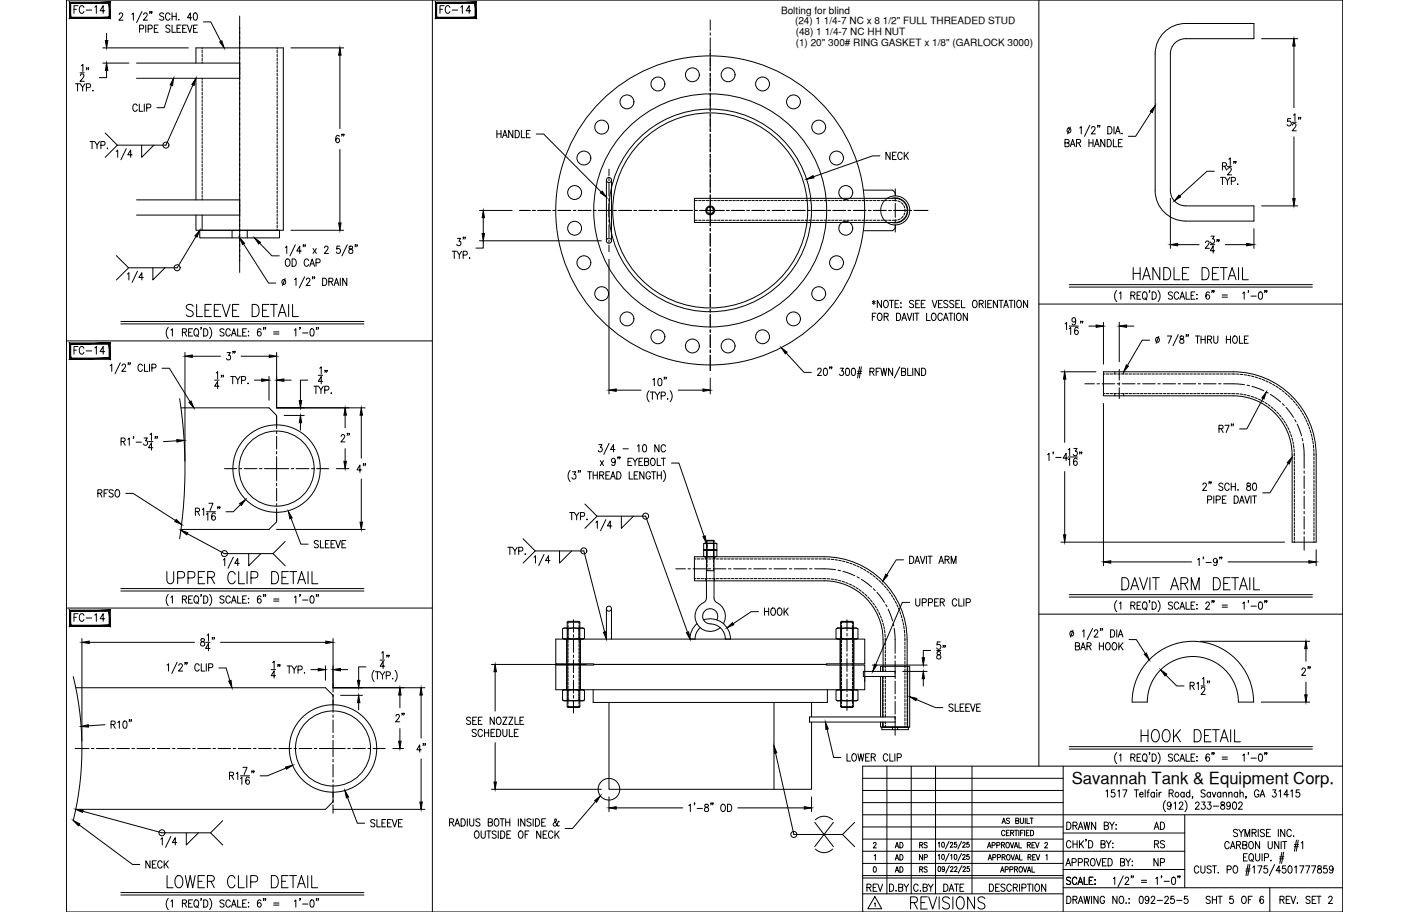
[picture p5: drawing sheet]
<svg xmlns="http://www.w3.org/2000/svg" width="432mm" height="279mm" viewBox="0 0 432 279" stroke-linecap="round" stroke-linejoin="round" font-family="sans-serif">
<defs><g id="words">
<g font-size="7.5">
<text x="342.9" y="182">DAVIT ARM DETAIL</text>
<text x="348.9" y="228.6">HOOK DETAIL</text>
<text x="278.3" y="279.8">REVISIONS</text>
</g>
<g font-size="7.1">
<text x="346.4" y="86.8">HANDLE DETAIL</text>
<text x="56.1" y="98.1">SLEEVE DETAIL</text>
<text x="50.1" y="179.9">UPPER CLIP DETAIL</text>
<text x="50.4" y="273">LOWER CLIP DETAIL</text>
</g>
<g font-size="6.2">
<text x="68.4" y="111.5">3&quot;</text>
<text x="291" y="203.2" transform="rotate(-90 291 203.2)">58&quot;</text>
<text x="397.9" y="208.1">2&quot;</text>
</g>
<g font-size="5.7">
<text x="21.9" y="5.3">FC-14</text>
<text x="134.1" y="5.3">FC-14</text>
<text x="102" y="44.8">6&quot;</text>
<text x="21.9" y="109.7">FC-14</text>
<text x="103.7" y="136.5">2&quot;</text>
<text x="113.2" y="146" transform="rotate(-90 113.2 146)">4&quot;</text>
<text x="21.9" y="191.6">FC-14</text>
<text x="233.5" y="189.8">HOOK</text>
<text x="120.3" y="222.2">2&quot;</text>
<text x="131.6" y="231.8" transform="rotate(-90 131.6 231.8)">4&quot;</text>
<text x="352.8" y="255.4">AD</text>
<text x="264.9" y="274.5">REV</text>
<text x="288.2" y="274.5">DATE</text>
</g>
<g font-size="5.3">
<text x="39.9" y="35.3">CLIP</text>
<text x="151.3" y="43.4">HANDLE</text>
<text x="270.6" y="50.1">NECK</text>
<text x="29.3" y="153.5">RFSO</text>
<text x="173.6" y="160.5">TYP.</text>
<text x="95.2" y="169">SLEEVE</text>
<text x="290" y="219.1">SLEEVE</text>
<text x="352.8" y="261.1">RS</text>
<text x="43.7" y="267.1">NECK</text>
<text x="352.8" y="266.3">NP</text>
<text x="348.2" y="278">092-25-5</text>
<text x="368.7" y="278">SHT 5 OF 6</text>
</g>
<text font-size="5.1" x="328.5" y="240.3">Savannah Tank &amp; Equipment Corp.</text>
<g font-size="4.9">
<text x="273.4" y="261.1">AD</text>
<text x="280.8" y="261.1">RS</text>
<text x="273.4" y="268.5">AD</text>
<text x="280.8" y="268.5">RS</text>
</g>
<g font-size="4.4">
<text x="273.4" y="264.6">AD</text>
<text x="280.8" y="264.6">NP</text>
</g>
<g font-size="3.1">
<text x="239.4" y="4.2">Bolting for blind</text>
<text x="243.6" y="7.4">(24) 1 1/4-7 NC x 8 1/2&quot; FULL THREADED STUD</text>
<text x="243.9" y="10.7">(48) 1 1/4-7 NC HH NUT</text>
<text x="243.9" y="13.9">(1) 20&quot; 300# RING GASKET x 1/8&quot; (GARLOCK 3000)</text>
</g>
</g></defs>
<!-- layer: 0 -->
<g fill="none" stroke="#000" stroke-width=".31">
<path d="M20.4 0h391.1v279.4h-391.1zM132.5 0v279.4M318.4 0v234.7M318.4 93.2h93.1M20.4 104.4h112.1M20.4 186.3h112.1M318.4 188.2h93.1M264.4 238.4h61.4M271.8 234.7v39.1M279.3 234.7v39.1M286.7 234.7v39.1M297.9 234.7v39.1"/>
<path d="M325.8 234.7v44.7M411.5 234.7h-147.1v44.7M264.4 242.2h61.4M264.4 245.9h61.4M264.4 253.3h61.4M264.4 257.1h61.4M264.4 249.6h147.1M325.8 255.2h37.3M363.1 249.6v22.4M264.4 264.5h61.4M264.4 260.8h98.7M264.4 269h61.4"/>
<path d="M264.4 268.2h61.4M264.4 273.8h61.4M325.8 272h85.7M325.8 266.4h37.3"/>
</g>
<!-- layer: EYERING -->
<g fill="none" stroke="#000" stroke-width=".31">
<path d="M216.5 165.7v17.5l-.3 1a5.2 5.2 0 0 0-3.1 5.4 4.6 4.6 0 0 0 7.6 2.7M216.5 165.7l.2-.2h2l.1 .2zM216.5 174.8h2.3M216.7 165.7v.9M216.7 167v.7M216.7 168.1v.8M216.7 169.3v.8M216.7 170.5v.7M216.7 171.6v.8M216.7 172.8v.8M216.7 174v.8M218.7 165.7v.9"/>
<path d="M218.7 167v.7M218.7 168.1v.8M218.7 169.3v.8M218.7 170.5v.7M218.7 171.6v.8M218.7 172.8v.8M218.7 174v.8M218.8 165.7v17.5l.4 1 .5 .4M211.5 195.8h1.5M213.6 191.1a6.2 6.2 0 0 0-2.2 4.7M214.6 192.3l-1.1 1.3-.5 2.2M215.6 189.9a6.2 6.2 0 0 1 8.3 5.9"/>
<path d="M217.6 191.1a4.6 4.6 0 0 1 4.7 4.7M219.7 189.9a2.32 2.32 0 0 0-1.3-3.3 2.32 2.32 0 0 0-3 1.8 2.32 2.32 0 0 0 2.2 2.7M219.7 184.6a4.6 4.6 0 0 1 2 6.5M222.3 195.8h1.6M346.9 215.1h4.7M346.9 215.1a18.6 18.6 0 0 1 18.7-18.6 18.6 18.6 0 0 1 18.6 18.6M351.6 215.1a14 14 0 0 1 14-14 14 14 0 0 1 13.9 14M379.5 215.1h4.7"/>
</g>
<!-- layer: HANDLE -->
<g fill="none" stroke="#000" stroke-width=".31">
<path d="M185.8 55.2v18.6M187.4 55.2v18.6M354 58.4v-41.9a9.3 9.3 0 0 1 9.3-9.3h21v4.7h-21a4.6 4.6 0 0 0-4.6 4.6v41.9M354 58.4a9.3 9.3 0 0 0 9.3 9.3h21v-4.6h-21a4.7 4.7 0 0 1-4.6-4.7M185.8 186.5v9.3M187.4 186.5v9.3"/>
<circle cx="186.6" cy="55.1" r=".77"/>
<circle cx="186.6" cy="73.8" r=".77"/>
<circle cx="186.6" cy="186.5" r=".77"/>
</g>
<!-- layer: CENTER -->
<g fill="none" stroke="#000" stroke-width=".31">
<path d="M73.4 4.9v78.6M217.7 6.1v3.2M217.7 10.1v.7M217.7 11.6v10.1M217.7 22.5v5.4M217.7 28.7v5.4M217.7 34.9v5.4M186.6 51.8v2.1M186.6 54.7v.7M186.6 56.2v3.9M217.7 41.1v5.4M217.7 47.3v5.4"/>
<path d="M217.7 53.5v5.4M217.7 59.7v9.5M274.4 57.8v2.2M159.3 64.5h3.2M163.2 64.5h.8M164.8 64.5h3.9M169.5 64.5h.7M171 64.5h3.9M175.7 64.5h.7M177.2 64.5h3.9M181.9 64.5h.7M183.4 64.5h3.9"/>
<path d="M186.6 60.9v.7M186.6 62.4v4.1M186.6 67.3v.8M186.6 68.9v3.8M186.6 73.5v.8M186.6 75.1v2M188.1 64.5h.7M189.6 64.5h3.9M194.3 64.5h.8M195.8 64.5h3.9M200.5 64.5h.8M202.1 64.5h3.8"/>
<path d="M206.7 64.5h.8M208.3 64.5h3.8M212.9 64.5h.8M214.5 64.5h7.4M217.7 70v.8M217.7 71.5v3.9M217.7 76.2v.8M217.7 77.7v3.9M222.7 64.5h.8M224.2 64.5h3.9M228.9 64.5h.8M230.4 64.5h3.9"/>
<path d="M235.1 64.5h.8M236.6 64.5h3.9M241.3 64.5h.8M242.9 64.5h3.8M247.5 64.5h.8M249.1 64.5h3.8M253.7 64.5h.8M255.3 64.5h3.9M259.9 64.5h.8M261.5 64.5h3.9M266.1 64.5h.8M267.7 64.5h3.9"/>
<path d="M272.4 64.5h.7M273.9 64.5h3.9M274.4 60.8v.8M274.4 62.3v4.3M274.4 67.4v.8M274.4 68.9v2.2M278.6 64.5h.7M280.1 64.5h4.3M217.7 82.4v.8M217.7 84v3.8M217.7 88.6v.8M217.7 90.2v3.8"/>
<path d="M217.7 94.8v.8M217.7 96.4v3.9M217.7 101v.8M217.7 102.6v3.9M217.7 107.2v.8M217.7 108.8v4.7M332.5 117.6h2.9M336.2 117.6h.8M337.7 117.6h3.9M342.4 117.6h.8M343 113.2v3.3M343 117.2v.8"/>
<path d="M343 118.8v3.3M343.9 117.6h3.9M348.6 117.6h.8M350.2 117.6h3.8M354.8 117.6h.8M356.4 117.6h3.8M361 117.6h.8M362.6 117.6h3.9M367.2 117.6h.8M368.8 117.6h3.9M373.4 117.6h.8M375 117.6h4.2l2.2 .3"/>
<path d="M382.2 118l.7 .2M383.7 118.4l3.6 1.3M84.8 127.6v3.7M84.8 132.1v.8M84.8 133.6v3.9M84.8 138.3v.8M84.8 139.9v7.4M388 120.1l.7 .3M389.3 120.8l3.2 2.3M393 123.7l.6 .5M394.1 124.8l2.3 3.1M396.8 128.6l.4 .6"/>
<path d="M397.5 129.9l1.4 3.7M399.1 134.3l.1 .8M399.4 135.8l.2 2.2 .1 5.5M68.8 143.6h3.7M73.3 143.6h.8M74.8 143.6h3.9M79.5 143.6h.8M81 143.6h7.5M84.8 148.1v.7M84.8 149.6v3.9M84.8 154.3v.7M84.8 155.8v3.7"/>
<path d="M89.3 143.6h.7M90.8 143.6h3.9M95.5 143.6h.7M97 143.6h3.7M399.7 144.3v.7M399.7 145.8v3.9M399.7 150.5v.7M399.7 152v3.9M399.7 156.7v.7M399.7 158.2v3.9M207.1 174.3h3M210.8 174.3h.8"/>
<path d="M212.4 174.3h3.9M217 174.3h.8M218.6 174.3h3.9M223.2 174.3h.8M224.8 174.3h3.9M229.4 174.3h.8M231 174.3h3.9M235.7 174.3h.7M237.2 174.3h3.9M241.9 174.3h.8M243.4 174.3h3.9M248.1 174.3h.8"/>
<path d="M249.6 174.3l6.5 .2M256.8 174.7l.8 .1M258.3 175l3.7 1.4M262.7 176.7l.6 .4M264 177.5l3.1 2.3M399.7 162.9v.7M399.7 164.4v4.2M175.7 189.9v3.8M175.7 194.4v.8M175.7 196v3.9M259.6 189.9v3.4M259.6 194.1v.7"/>
<path d="M259.6 195.6v3.9M267.7 180.4l.5 .5M268.8 181.5l2.3 3.1M271.5 185.2l.3 .7M272.2 186.6l1.3 3.6M273.7 191l.2 .7M274 192.5l.3 2.2v5.5M102.1 209.5v2.5M102.1 212.8v.8M102.1 214.4v3.8M102.1 219v.8M175.7 200.7v.7"/>
<path d="M175.7 202.2v3.9M175.7 206.9v.7M175.7 208.4v3.9M175.7 213.1v.7M175.7 214.6v3.8M259.6 200.3v.7M259.6 201.8v3.9M259.6 206.5v.7M259.6 208v3.9M259.6 212.7v.8M259.6 214.2v3.4M274.3 200.9v.8"/>
<path d="M274.3 202.5v3.9M274.3 207.1v.8M274.3 208.7v3.9M274.3 213.3v.8M274.3 214.9v3.9M274.3 219.5v.8M23 229.3h4.2M28 229.3h.8M29.6 229.3h3.8M34.2 229.3h.8M35.8 229.3h3.9M40.4 229.3h.8"/>
<path d="M42 229.3h3.9M46.6 229.3h.8M48.2 229.3h3.9M52.9 229.3h.7M54.4 229.3h3.9M59.1 229.3h.7M60.6 229.3h3.9M65.3 229.3h.7M66.8 229.3h3.9M71.5 229.3h.7M73 229.3h3.9M77.7 229.3h.8"/>
<path d="M79.2 229.3h3.9M83.9 229.3h.8M85.4 229.3h3.9M90.1 229.3h.8M91.7 229.3h3.8M96.3 229.3h.8M97.9 229.3h7.9M102.1 220.6v3.9M102.1 225.2v.8M102.1 226.8v5.1M102.1 232.6v.8M102.1 234.2v3.9"/>
<path d="M102.1 238.8v.8M106.6 229.3h.7M108.1 229.3h3.9M112.8 229.3h.8M114.3 229.3h3.7M274.3 221.1v4.2M102.1 240.4v3.9M102.1 245v.8M102.1 246.6v2.5"/>
</g>
<!-- layer: DIM -->
<g fill="none" stroke="#000" stroke-width=".31">
<path d="M31.5 14.7h26.2M31.5 19.3h8M32.7 10.2v2.2M36.5 4.5l.4-.5h.4l.3 .4-.3 .7-.9 1.1h1.3M40.4 4.4l.5-.4v2.2M42.8 8.8l1.1-.1 .1-.3-.1-.6-1.1-.1v2.2M43.5 3.5l-1.6 3.4M44 4.5l.4-.5h.4l.3 .4-.2 .7-1 1.1h1.3M44.7 7.7v2.2M45.4 8.8l1.1-.1 .2-.3-.2-.6-1.1-.1v2.2M46 3.6h-.2h.2l-.2 .6M46.6 3.6h-.2h.2l-.2 .6"/>
<path d="M47.3 8.7h.7M48.5 7.7h-1.2v2.2h1.2M50.2 4.3l-.5-.3-.8 .3 .2 .5 1 .5-.1 .8-.6 .1-.5-.3M52.1 4.5a.7 .7 0 0 0-.8-.5 .7 .7 0 0 0-.6 .8v.5a.7 .7 0 0 0 .6 .9 .7 .7 0 0 0 .8-.5M52.1 8l-.5-.3-.8 .3 .1 .4 1.2 .9v.3l-.5 .3-.8-.3M52.7 7.7v2.2h1.1M52.7 4v2.2M52.7 5h1.3M54 4v2.2M54.3 8.7h.7M54.8 6v.2zM55.4 7.7h-1.1v2.2h1.1"/>
<path d="M56 8.7h.7M57.2 7.7h-1.2v2.2h1.2M57.4 7.7l.7 2.2 .8-2.2M58.8 5.4h-1.4l.9-1.4v2.2M59.3 8.7h.7M59.5 4.1l.5-.1a1.42 1.42 0 0 1 0 2.2h-.2a1.56 1.56 0 0 1-.3-2.1zM60.5 7.7h-1.2v2.2h1.2M62.4 6.7h2.2l3.1 6M89.2 14.7h16.1M104.2 16.9v22.5M386.6 11.9h11.1M396.5 14.1v18.9"/>
<path d="M23.1 25.7h1.3M23.8 25.7v2.2M24.5 22.3h1.3M24.6 25.7l.7 1v1.2M24.6 23.2l.4-.5h.4l.3 .4-.3 .8-.9 1h1.3M25 20.1l.4-.4v2.2M26 25.7l-.7 1M26.5 26.8l1.1-.1 .1-.3-.1-.6-1.1-.1v2.2M26.6 20.9h-.2h.2l-.2 .5M27.2 20.9h-.2h.2l-.2 .5M28.5 27.7v.2zM32.7 21.6v2.2h-2.3"/>
<path d="M52.5 26.1l-2.2 6.9h-2.2M59.1 26l-8.2 18.5h-14.9M328 38.9l-.8 2.1M330.9 39.2l.5-.4v2.2M334 38.4l-1.6 3.4M334.5 39.3l.4-.5 .5 .1 .2 .3-.3 .7-.9 1.1h1.3M336.5 38.5h-.2h.2l-.2 .5M337.1 38.5h-.2h.2l-.2 .5M339.5 38.8a1.13 1.13 0 0 1 1.3 1.1 1.13 1.13 0 0 1-1.3 1.1zM341.4 38.8v2.2M352.8 34.3l-4.8 7.5h-2.2M395.5 36.3h-.9l-.1 1a.7 .7 0 0 1 1.1 0 .7 .7 0 0 1-.1 1.1 .7 .7 0 0 1-1-.2"/>
<path d="M396 37.5h1.3M396.1 38.4l.4-.6h.3l.4 .5-.3 .7-.9 1.1h1.3M396.4 35.3l.5-.4v2.2M398.1 36h-.2h.2l-.2 .6M398.6 36h-.2h.2l-.2 .6M27.6 43.3h1.3M28.2 43.3v2.3M29 43.3l.7 1.1v1.2M30.5 43.3l-.8 1.1M30.9 44.5l1.1-.1 .2-.3-.2-.6-1.1-.2v2.3M32.2 40.7l3.8 3.8-3.8 3.7M32.9 45.4v.2z"/>
<path d="M35.6 46.4l.5-.4v2.2M38.7 45.5l-1.6 3.4M40.5 47.4h-1.3l.8-1.4v2.2M43.4 44.5v3.7l3.7-3.7M104.2 45.8v22.5M164.4 41.1h2.2l17.7 17.7M269.6 47.8h-2.2l-18.1 6.3M326.4 43.8l1.1-.1 .1-.8-1.2-.2v2.3l1.2-.3v-.5l-.4-.4M328 45l.7-2.3 .8 2.3M328.3 44.2h.9M329.9 43.8l1.1-.1 .1-.8-1.2-.2v2.3M330.5 43.8l.7 1.2"/>
<path d="M333.7 42.7v2.3M333.7 43.8h1.3M335 42.7v2.3M335.4 45l.7-2.3 .8 2.3M335.7 44.2h.9M338.6 42.7v2.3l-1.3-2.3v2.3M339.3 42.7a1.13 1.13 0 0 1 1.3 1.1 1.13 1.13 0 0 1-1.3 1.2zM341.2 42.7v2.3h1.1M341.8 41l.8-2.2 .7 2.2M342.1 40.3h.9M342.8 43.8h.7M343.8 40.8v.2z"/>
<path d="M343.9 42.7h-1.1v2.3h1.1M372.1 52.5h-2.2l-8.4 7.5M374 54.3h1.3M374.6 50.9l1.1-.1 .2-.3-.2-.5-1.1-.2v2.3M374.6 54.3v2.3M375.3 50.9l.6 1.2M375.4 54.3l.8 1.1v1.2M376.2 51h1.2M376.3 51.9l.3-.5h.4l.3 .4-.2 .7-.9 1.1h1.2M376.6 48.8l.4-.4v2.2M376.9 54.3l-.7 1.1M377.3 55.5l1.1-.1 .1-.9-1.2-.2v2.3"/>
<path d="M378.2 49.5h-.1h.1l-.1 .6M378.8 49.5h-.2h.2l-.2 .6M379.3 56.3v.3zM396.5 41.9v18.9M35.7 78.3l3.7 3.7-3.7 3.8M60.1 72.5l-5.8 9.5h-14.9M74.7 74.8l7.6 11.9h2.2M79.6 74.5l3.7 3.9h2.3M87.4 75.8l.5-.4v2.2M87.8 79.4l.2-.1a1.14 1.14 0 0 1 .9 1.2 1.14 1.14 0 0 1-.9 1.1 1.45 1.45 0 0 1-.2-2.2zM89.2 70.5h16.1M89.5 79.3a1.13 1.13 0 0 1 1.3 1.2 1.13 1.13 0 0 1-1.3 1.1z"/>
<path d="M90.5 75l-1.6 3.4M92.3 76.9h-1.3l.9-1.5v2.2M93 75.1h-.1h.1l-.1 .5M93.6 75.1h-.2h.2l-.2 .5M94.6 79.9a.7 .7 0 0 0-.9-.6 .7 .7 0 0 0-.5 .9v.5a.7 .7 0 0 0 .5 .9 .7 .7 0 0 0 .9-.6M95.9 76.1l1 1.5M96.9 76.1l-1 1.5M99.5 75.9l.3-.5 .6 .1 .1 .3-.2 .8-.9 1h1.2M104.2 75.4h-.9l-.1 .9a.7 .7 0 0 1 1 .1 .7 .7 0 0 1-.1 1 .7 .7 0 0 1-1-.2M106.4 75l-1.6 3.4M107.1 75.5v.6a.82 .82 0 0 1 .9 .5 .82 .82 0 0 1-.3 1 .72 .72 0 0 1-.9-.7 .72 .72 0 0 1 1-.7l.3-.5a.66 .66 0 0 0-1-.2zM109 75.1h-.2h.2l-.2 .5"/>
<path d="M109.5 75.1h-.2h.2l-.2 .5M138.6 77h1.2M139.2 77v2.2M140 77l.8 1v1.2M140.2 73h1l-.6 .9a.67 .67 0 0 1 .6 1 .67 .67 0 0 1-1.2-.1M141.5 77l-.7 1M141.9 78.1l1.1-.1 .2-.3-.2-.6-1.1-.1v2.2M142.1 72.7h-.2h.2l-.2 .5M142.6 72.7h-.2h.2l-.2 .5M143.8 79.1h.2zM146.9 64.5h10.1M146.9 73.8h37.4"/>
<path d="M148.1 73.8v2.2h-2.2M148.1 66.7v4.8M186.6 79.4v41.3M358.7 60.7v15.4M360.9 75h6.6M369.4 74.4l.4-.6 .6 .1 .1 .4-.2 .7-.9 1.1h1.2M370.9 75h1.4M371.1 72.3h1l-.5 .9a.67 .67 0 0 1 .5 1 .67 .67 0 0 1-1.2-.1M372.3 76.8h-1.4l.9-1.5v2.3M373.1 73.5h-.2h.2l-.2 .5M373.6 73.5h-.2h.2l-.2 .5M375.5 75h6.6"/>
<path d="M384.3 70.1v6M386.6 63.1h11.1M37 98.5h74.5M37 99.2h74.5M39 84l.5-.5v2.3M42.1 83.1l-1.6 3.4M43.9 85h-1.3l.9-1.5v2.3M46.8 82v3.8l3.8-3.8M87.4 85.3l-.8 2.2M90.3 85.6l.4-.4v2.3M93.3 84.8l-1.6 3.4M93.9 85.7l.4-.5 .5 .1 .2 .3-.3 .8-.9 1.1h1.3"/>
<path d="M94.9 81.6l.8-2.3 .7 2.3M95.2 80.8h.9M95.9 84.9h-.2h.2l-.2 .5M96.4 84.9h-.2h.2l-.2 .5M96.8 80.5l1.1-.1 .2-.3-.2-.7-1.1-.1v2.3M98.9 85.2a1.13 1.13 0 0 1 1.3 1.1 1.13 1.13 0 0 1-1.3 1.2zM100.8 86.3l1.1-.1 .1-.3-.1-.6-1.1-.1v2.3M101.4 86.3l.6 1.2M102.4 87.5l.7-2.3 .7 2.3M102.7 86.7h.9M104.3 85.2v2.3M106.3 85.2v2.3l-1.3-2.3v2.3"/>
<path d="M267.3 97h.8M267.3 92.3l.9 .7M267.8 92v1.3M268.2 92.3l-.9 .7M268.5 95.9h-1.2v2.3M269.2 96.1l.2-.2a1.14 1.14 0 0 1 1 1.2 1.14 1.14 0 0 1-1 1.1 1.43 1.43 0 0 1-.2-2.1zM270.1 92v2.3l-1.2-2.3v2.3M271 97l1-.1 .2-.3-.2-.5-1-.2v2.3M271.1 92.1l.2-.1a1.14 1.14 0 0 1 1 1.1 1.14 1.14 0 0 1-1 1.2 1.43 1.43 0 0 1-.2-2.2zM271.6 97l.6 1.2M272.6 92h1.2M273.2 92v2.3"/>
<path d="M274.3 93.1h.7M274.7 95.9a1.13 1.13 0 0 1 1.3 1.2 1.13 1.13 0 0 1-1.3 1.1zM275.5 92h-1.2v2.3h1.2M276.1 92.8v.2zM276.1 94v.3zM276.4 98.2l.7-2.3 .7 2.3M276.6 97.5h1M278 95.9l.7 2.3 .7-2.3M279.9 95.9v2.3M280 92.3l-.5-.3-.8 .3 .2 .6 1 .5 .1 .5-.5 .4-.8-.4M280.4 95.9h1.2M280.6 93.1h.7"/>
<path d="M281 95.9v2.3M281.8 92h-1.2v2.3h1.2M282.3 93.1h.8M283.5 92h-1.2v2.3h1.2M284 95.9v2.3h1.1M285.7 92l.7 2.3 .7-2.3M285.8 96.1l.2-.2a1.14 1.14 0 0 1 .9 1.2 1.14 1.14 0 0 1-.9 1.1 1.45 1.45 0 0 1-.2-2.1zM287.6 93.1h.7M288.8 96.5a.7 .7 0 0 0-.9-.5 .7 .7 0 0 0-.5 .8v.5a.7 .7 0 0 0 .5 .9 .7 .7 0 0 0 .9-.5M288.8 92h-1.2v2.3h1.2M289.1 98.2l.8-2.3 .7 2.3M289.4 97.5h.9"/>
<path d="M290.5 92.3l-.5-.3-.8 .3 .2 .6 1 .5 .1 .5-.5 .4-.8-.4M290.8 95.9h1.2M291.4 95.9v2.3M292.3 92.3l-.5-.3-.8 .3 .2 .6 1 .5 .1 .5-.5 .4-.8-.4M292.5 95.9v2.3M292.9 93.1h.7M293.5 96.1l.1-.2a1.14 1.14 0 0 1 1 1.2 1.14 1.14 0 0 1-1 1.1 1.45 1.45 0 0 1-.1-2.1zM294.1 92h-1.2v2.3h1.2M294.6 92v2.3h1.1M296.5 95.9v2.3l-1.3-2.3v2.3M298.4 92.1l.1-.1a1.14 1.14 0 0 1 1 1.1 1.14 1.14 0 0 1-1 1.2 1.45 1.45 0 0 1-.1-2.2zM300.1 93.1l1.1-.1 .1-.4-.1-.5-1.1-.1v2.3"/>
<path d="M300.7 93.1l.6 1.2M302 92v2.3M302.7 93.1h.7M303.9 92h-1.2v2.3h1.2M305.7 92v2.3l-1.3-2.3v2.3M306.1 92h1.3M306.8 92v2.3M307.6 94.3l.7-2.3 .7 2.3M307.9 93.5h.9M309.2 92h1.3M309.9 92v2.3M310.9 92v2.3"/>
<path d="M311.9 92.1l.2-.1a1.14 1.14 0 0 1 .9 1.1 1.14 1.14 0 0 1-.9 1.2 1.45 1.45 0 0 1-.2-2.2zM314.9 92v2.3l-1.3-2.3v2.3M326.4 99.2l.5-.4v2.2M327.7 99.9h2.8M327.7 87.9h74.5M327.7 87.2h74.5M329.6 98a.64 .64 0 0 1-1 .5 .64 .64 0 0 1 .2-1.1l.2-.1a1.31 1.31 0 0 1 .1 2.2l-.5-.3M331.3 98.5h-.2h.2l-.2 .5M331.8 98.5h-.2h.2l-.2 .5M333.7 99.9h2.2M338.2 98.7v12.9M342.2 89a2.57 2.57 0 0 0 0 3.4"/>
<path d="M343 98.7v12.1M343 89.9l.5-.5v2.3M345.2 99.9h2.3M346.6 90.5l1-.1 .1-.8-1.1-.2v2.3M347.2 90.5l.6 1.2M348.5 90.5h.7M349.6 89.4h-1.1v2.3h1.1M350.5 89.5l.1-.1a1.14 1.14 0 0 1 1 1.2 1.14 1.14 0 0 1-1 1.1 1.45 1.45 0 0 1-.1-2.2zM350.9 91.2l.6 .7M352.4 89.1h-.2h.2l-.2 .5M353.1 89.4a1.13 1.13 0 0 1 1.3 1.2 1.13 1.13 0 0 1-1.3 1.1zM354.9 89a2.57 2.57 0 0 1 0 3.4"/>
<path d="M359.3 89.7l-.4-.3-.8 .3 .1 .6 1 .5 .1 .6-.4 .3-.8-.3M361.2 90a.7 .7 0 0 0-.8-.6 .7 .7 0 0 0-.5 .9v.5a.7 .7 0 0 0 .5 .9 .7 .7 0 0 0 .8-.6M361.6 91.7l.7-2.3 .7 2.3M361.8 90.9h1M363.5 89.4v2.3h1.1M365 90.5h.7M366.2 89.4h-1.2v2.3h1.2M366.8 90.2v.2zM366.8 91.5v.2zM370.6 89.7l-.5-.3a1.3 1.3 0 0 0 .1 2.3 .66 .66 0 0 0 .5-1 .66 .66 0 0 0-1.1-.1l-.1 .3M371.5 89.1h-.2h.2l-.2 .5M372.1 89.1h-.2h.2l-.2 .5"/>
<path d="M374.5 90.4h1.7M374.5 91h1.7M380.9 89.9l.4-.5v2.3M382.7 89.1h-.2h.2l-.2 .5M383.4 90.7h1.6M385.9 89.5l.5-.1a1.44 1.44 0 0 1 0 2.3h-.2a1.58 1.58 0 0 1-.3-2.2zM387.7 89.1h-.2h.2l-.2 .5M388.3 89.1h-.2h.2l-.2 .5M33.8 112l.4-.5v2.3M36.9 111.1l-1.7 3.4M37.4 112.1l.4-.6 .5 .2 .2 .3-.3 .7-.9 1.1h1.3M39.4 111.2h-.2h.2l-.2 .6"/>
<path d="M39.9 111.2h-.1h.1l-.1 .6M43.6 112.1a.7 .7 0 0 0-.8-.5 .7 .7 0 0 0-.5 .8v.5a.7 .7 0 0 0 .5 .9 .7 .7 0 0 0 .8-.6M44.3 111.5v2.3h1.1M45.8 111.5v2.3M46.5 112.7l1.1-.1 .2-.3-.2-.6-1.1-.2v2.3M49.7 112.8h2.2l6.3 10.2M51.6 100.3a2.58 2.58 0 0 0 0 3.4M52.4 101.2l.4-.5v2.3M55.9 101.8l1.1-.1 .2-.3-.2-.6-1.1-.1v2.3M56.5 101.8l.7 1.2M56.7 108v33.2M57.8 101.8h.7"/>
<path d="M58.9 109.1h8.7M59 100.7h-1.2v2.3h1.2M59.8 100.8l.2-.1a1.14 1.14 0 0 1 .9 1.1 1.14 1.14 0 0 1-.9 1.2 1.43 1.43 0 0 1-.2-2.2zM60.3 102.5l.5 .7M61.7 100.4h-.2h.2l-.2 .5M62.4 100.7a1.13 1.13 0 0 1 1.3 1.1 1.13 1.13 0 0 1-1.3 1.2zM64.2 100.3a2.58 2.58 0 0 1 0 3.4M65.8 116.5h1.3M66.3 114.3l.4-.4v2.2M67.1 118.3h-1.3l.9-1.5v2.3M68 115h-.2h.2l-.2 .5M68.5 115h-.2h.2l-.2 .5"/>
<path d="M68.7 101a.63 .63 0 0 0-.8-.3 .63 .63 0 0 0-.4 .8l1 .5 .2 .6-.5 .4-.8-.4M70.6 101.3a.7 .7 0 0 0-.9-.6 .7 .7 0 0 0-.5 .9v.5a.7 .7 0 0 0 .5 .9 .7 .7 0 0 0 .9-.6M70.7 115.3h1.2M70.9 103l.7-2.3 .8 2.3M71.2 102.2h.9M71.3 115.3v2.3M72.1 115.3l.8 1.1v1.2M72.8 100.7v2.3h1.1M73.6 115.3l-.7 1.1M73.9 109.1h8.6M74 116.5l1.1-.1 .1-.9-1.2-.2v2.3M74.4 101.8h.7"/>
<path d="M75.5 100.7h-1.1v2.3h1.1M76 117.4v.2zM76.2 101.5v.2zM76.2 102.7v.3zM78 116.5h2.2M80 101l-.6-.3a1.29 1.29 0 0 0 .1 2.3 .65 .65 0 0 0 .5-1 .65 .65 0 0 0-1-.1l-.1 .3M80.9 100.4h-.2h.2l-.2 .5M81.4 100.4h-.2h.2l-.2 .5M82.4 115.3v7.3M83.9 101.7h1.6M83.9 102.3h1.6M84.8 108v16.9h27.1"/>
<path d="M87 116.5h2.2M90.2 101.2l.5-.5v2.3M92 100.4h-.2h.2l-.2 .5M92.7 102h1.7M94.3 116.5h-2.2v6.2M95.3 100.8l.4-.1a1.41 1.41 0 0 1 0 2.3h-.2a1.6 1.6 0 0 1-.2-2.2zM96.2 118.3h1.3M96.8 118.3v2.3M97.1 100.4h-.2h.2l-.2 .5M97.5 115h1.4M97.6 100.4h-.2h.2l-.2 .5M97.6 118.3l.8 1.1v1.2"/>
<path d="M98 112.8l.4-.4v2.2M98.9 116.8h-1.4l.9-1.4v2.2M99.1 118.3l-.7 1.1M99.5 119.5l1.1-.1 .1-.9-1.2-.2v2.3M99.7 113.5h-.2h.2l-.2 .6M100.2 113.5h-.1h.1l-.1 .6M188.8 119.5h7.6M198.9 119.7a2.58 2.58 0 0 0 0 3.4M200.1 116.4l.4-.4v2.2M201.9 116.1l.4-.1a1.41 1.41 0 0 1 0 2.2h-.2a1.58 1.58 0 0 1-.2-2.1zM203.7 115.6h-.2h.2l-.2 .6M204.2 115.6h-.2h.2l-.2 .6"/>
<path d="M205.4 119.7a2.58 2.58 0 0 1 0 3.4M207.9 119.5h7.5M217.7 115.9v4.8M240.9 108.1l5.5 6h2.2M250.6 113.3l.4-.5 .5 .1 .2 .3-.3 .8-.9 1h1.3M252.6 112.9l.4-.1a1.41 1.41 0 0 1 0 2.2h-.1a1.58 1.58 0 0 1-.3-2.1zM254.4 112.5h-.2h.2l-.2 .5M254.9 112.5h-.2h.2l-.2 .5M257.5 112.8h1l-.6 .9a.68 .68 0 0 1 .6 1 .68 .68 0 0 1-1.2-.1M259.4 112.9l.4-.1a1.44 1.44 0 0 1 0 2.2h-.2a1.64 1.64 0 0 1-.2-2.1zM261.2 112.9l.4-.1a1.41 1.41 0 0 1 0 2.2h-.1a1.58 1.58 0 0 1-.3-2.1zM262.7 114.4h1.3"/>
<path d="M262.8 113.8h1.3M263.4 112.4l-.6 3.4M264 112.4l-.7 3.4M266.6 113.9l1.1-.1 .2-.3-.2-.6-1.1-.1v2.2M267.2 113.9l.7 1.1M268.5 113.9h.7M269.7 112.8h-1.2v2.2M269.9 112.8l.5 2.2 .4-2.2 .5 2.2 .5-2.2M273.6 112.8v2.2l-1.3-2.2v2.2M275.7 112.4l-1.6 3.4M276.3 113.9l1.1-.1 .1-.3-.1-.6-1.1-.1v2.2l1.2-.2v-.5l-.4-.4M278.2 112.8v2.2h1.1"/>
<path d="M279.7 112.8v2.2M281.7 112.8v2.2l-1.3-2.2v2.2M282.4 112.8a1.13 1.13 0 0 1 1.3 1.1 1.13 1.13 0 0 1-1.3 1.1zM325.1 113.9h10.7M326.3 116.1v19.4M327.7 100.7l.4-.4v2.2M330.4 100.6l-.6-.3a1.27 1.27 0 0 0 .1 2.2 .64 .64 0 0 0 .7-.6 .64 .64 0 0 0-.6-.7 .64 .64 0 0 0-.7 .6M352.3 104.2h-2.3l-4.5 7.8M355.1 103l-.8 2.2M357.8 102.9h1.2l-.9 2.3M361.1 102.5l-1.6 3.4M361.7 103v.7a.88 .88 0 0 1 1 .4 .88 .88 0 0 1-.1 1 .72 .72 0 0 1-1.1-.5 .72 .72 0 0 1 1-.8l.1-.1a.45 .45 0 0 0-.2-.8z"/>
<path d="M363.6 102.6h-.1h.1l-.1 .5M364.2 102.6h-.2h.2l-.2 .5M366.4 102.9h1.2M367 102.9v2.3M368.1 102.9v2.3M368.1 104h1.2M369.3 102.9v2.3M370.1 104l1-.1 .2-.3-.2-.6-1-.1v2.3M370.7 104l.6 1.2M372 102.9v1.6l.5 .7 .5-.1 .2-.6v-1.6M375.8 104h1.3M375.8 102.9v2.3"/>
<path d="M377.1 102.9v2.3M378.1 103l.2-.1a1.14 1.14 0 0 1 .9 1.2 1.14 1.14 0 0 1-.9 1.1 1.43 1.43 0 0 1-.2-2.2zM379.8 102.9v2.3h1.1M381.4 104h.7M382.5 102.9h-1.1v2.3h1.1M37.1 135.3l1.1-.2 .2-.3-.2-.5-1.1-.1v2.2M37.7 135.3l.7 1.1M39.2 134.6l.4-.4v2.2M41 133.9h-.2h.2l-.2 .5M41.7 135.5h1.6M44.2 134.2h.9l-.5 .8a.67 .67 0 0 1 .6 1.1 .67 .67 0 0 1-1.2-.1M45.5 135.3h1.4"/>
<path d="M46 133.1l.4-.4v2.2M46.9 137.2h-1.4l.9-1.5v2.2M47.7 133.9h-.2h.2l-.2 .5M48.2 133.9h-.2h.2l-.2 .5M54.2 135l-4.1 .3M87.1 127.3h6.1M92.1 129.5v2.2M101.5 120.4v.2zM105.8 127.2v3.9M105.8 137.5v3.9M110.7 127.2v13.2M183.5 136.2h1l-.5 .9a.67 .67 0 0 1 .5 1 .67 .67 0 0 1-1.2-.1"/>
<path d="M186.7 135.8l-1.7 3.4M188.5 137.7h-1.4l.9-1.5v2.3M190.9 137.5h1.7M195.3 136.7l.5-.5v2.3M197.2 136.3l.4-.1a1.38 1.38 0 0 1 0 2.3h-.2a1.56 1.56 0 0 1-.2-2.2zM199.3 120.1h1.3M199.9 120.1v2.2M200.7 120.1l.8 1.1v1.1M202 136.2v2.3l-1.3-2.3v2.3M202.2 120.1l-.7 1.1M202.6 121.3l1.1-.1 .2-.3-.2-.7-1.1-.1v2.2M203.9 136.8a.7 .7 0 0 0-.8-.6 .7 .7 0 0 0-.5 .9v.5a.7 .7 0 0 0 .5 .8 .7 .7 0 0 0 .8-.5"/>
<path d="M204.6 122.1v.2zM321 139.3l.5-.4v2.2M322.8 138.6h-.1h.1l-.1 .5M327.4 137.8l.4-.4v2.2M327.4 140h2.8M329.1 137.4h1l-.6 .8a.67 .67 0 0 1 .6 1.1 .67 .67 0 0 1-1.2-.1M331 138.6h-.2h.2l-.2 .5M331.5 138.6h-.2h.2l-.2 .5M338.2 123.6v49.7M373.6 131.3l1.1-.1 .1-.7-1.2-.2v2.2M374.2 131.3l.6 1.2M375.4 130.3h1.3l-.9 2.2"/>
<path d="M377.5 130h-.2h.2l-.2 .5M378 130h-.2h.2l-.2 .5M387 122.1l-4.9 9.3h-2.2M38.5 151.2h2.3l13 8.3M59.9 156.7l1.1-.1 .1-.7-1.2-.2v2.2M60.5 156.7l.7 1.2M62 156.1l.4-.4v2.2M63.2 157.6l.5-.5v2.3M63.2 156.8h2.8M64 154.2h1.3l-.9 2.2M66 157.5l-.6-.4a1.29 1.29 0 0 0 .1 2.3 .64 .64 0 0 0 .6-.6 .64 .64 0 0 0-.6-.7 .64 .64 0 0 0-.6 .5M66.9 155.3h-.2h.2l-.2 .6"/>
<path d="M67.4 155.3h-.2h.2l-.2 .6M73.7 154.6l-2.2 2.2h-2.2M89.2 158.8l3 7.9h2.2M103.1 143.6h3.8M110.7 146.8v13.2M174.7 144.1a2.57 2.57 0 0 0 0 3.4M175.5 144.5h.9l-.5 .9a.68 .68 0 0 1 .6 1 .68 .68 0 0 1-1.2-.1M177.4 144.2h-.2h.2l-.2 .5M177.9 144.2h-.2h.2l-.2 .5M179.2 154.4l3.8 3.7-3.8 3.8M180.1 144.5h1.2M180.7 144.5v2.3"/>
<path d="M181.8 144.5v2.3M181.8 145.6h1.2M183 158.1h14.9l12.8 35.6M183 144.5v2.3M183.8 145.6l1-.1 .2-.8-1.2-.2v2.3M184 141.1l1 1.5M184.4 145.6l.6 1.2M185 141.1l-1 1.5M185.7 159.2l-1.7 3.4M185.7 145.6h.7M186.8 144.5h-1.1v2.3h1.1M187.1 146.8l.8-2.3 .7 2.3"/>
<path d="M187.4 146h.9M188.6 141.1a.6 .6 0 0 1-.9 .5 .6 .6 0 0 1-.2-.9 .6 .6 0 0 1 1 0l.1 .4a1.11 1.11 0 0 1-.7 1.5l-.4-.3M189 144.5a1.13 1.13 0 0 1 1.3 1.1 1.13 1.13 0 0 1-1.3 1.2zM189.5 140.1h-.2h.2l-.2 .5M190 140.1h-.2h.2l-.2 .5M190.4 158.1v3.8l3.7-3.8M192.4 141.4h.8M192.8 144.5v2.3h1.1M193.6 140.4h-1.2v2.2h1.2M193.9 140.4l.7 1v1.2M194.4 145.6h.7M195.3 140.4l-.7 1"/>
<path d="M195.5 144.5h-1.1v2.3h1.1M195.8 141.4h.7M197 140.4h-1.2v2.2h1.2M197.3 144.5v2.3l-1.2-2.3v2.3M197.5 141.4l1.1-.1 .2-.3-.2-.5-1.1-.1v2.2h.8l.4-.2 .1-.5-.5-.5M199.3 145.1a.7 .7 0 0 0-.8-.6 .7 .7 0 0 0-.5 .9v.5a.7 .7 0 0 0 .6 .9 .7 .7 0 0 0 .7-.9h-.4M199.7 140.5l.2-.1a1.14 1.14 0 0 1 .9 1.1 1.14 1.14 0 0 1-.9 1.1 1.44 1.44 0 0 1-.2-2.1zM199.7 144.5h1.3M200.3 144.5v2.3M201.4 140.4v2.2h1.1M201.4 145.6h1.3M201.4 144.5v2.3"/>
<path d="M202.7 140.4h1.2M202.7 144.5v2.3M203.3 144.1a2.57 2.57 0 0 1 0 3.4M203.3 140.4v2.2M205.8 141.9h2.2l7.8 22.4M323.6 140.1h1.6M326.3 144.5v19.4M327.2 140.4h-1.4l.9-1.5v2.2M327.4 140.8l.4-.4v2.2M330.1 140.7l-.6-.3a1.29 1.29 0 0 0 .1 2.2 .65 .65 0 0 0 .5-.9 .65 .65 0 0 0-1-.2l-.1 .4M368.6 148.5l.4-.5 .5 .1 .2 .3-.3 .8-.8 1h1.2M370.1 153.1l1.1-.1 .1-.8-.4-.3h-.8v2.3"/>
<path d="M370.6 147.7h-.2h.2l-.2 .5M371.2 147.7h-.2h.2l-.2 .5M372 151.9v2.3M372.7 153.1l1.1-.1 .1-.8-.4-.3h-.8v2.3M374.6 153h.7M374.8 148.3a.66 .66 0 0 0-.7-.3 .66 .66 0 0 0-.6 .5l1.3 1.1v.3l-.5 .3-.8-.3M375.8 151.9h-1.2v2.3h1.2M376.7 148.5a.7 .7 0 0 0-.9-.5 .7 .7 0 0 0-.5 .9v.5a.7 .7 0 0 0 .5 .8 .7 .7 0 0 0 .9-.5M377.3 148v2.2M377.3 149.1h1.3M378.2 151.9a1.13 1.13 0 0 1 1.3 1.2 1.13 1.13 0 0 1-1.3 1.1zM378.6 148v2.2"/>
<path d="M379.4 150v.2zM379.9 154.2l.7-2.3 .7 2.3M380.1 153.4h.9M381.5 151.9l.7 2.3 .7-2.3M382.2 148.1v.7a.89 .89 0 0 1 .9 .3 .89 .89 0 0 1 0 1 .72 .72 0 0 1-1.1-.4 .72 .72 0 0 1 .9-.8l.3-.6a.64 .64 0 0 0-1-.2zM383.4 151.9v2.3M383.8 151.9h1.3M384.1 148.1l.5-.1a1.41 1.41 0 0 1 0 2.2h-.2a1.6 1.6 0 0 1-.3-2.1zM384.5 151.9v2.3M394.8 142l-5.6 9h-2.2M57.4 163.5l11.4 6.1h14.9M68.4 171.5l.5-.4v2.2"/>
<path d="M71.5 170.7l-1.6 3.4M73.3 172.6h-1.4l1-1.5v2.2M76.2 169.6v3.7l3.7-3.7M84.8 162.2h27.1M87.4 165.9l-3.7 3.7 3.7 3.7M155.6 167.7h1.3M156.3 167.7v2.2M157.1 167.7l.7 1v1.2M158.5 167.7l-.7 1M159 168.8l1-.1 .1-.8-1.1-.2v2.2M160.3 172.5l3.7-3.7h14.9l6.4 24.8M160.3 165.1l3.7 3.7"/>
<path d="M161 169.7v.2zM163.7 170.7l.4-.4v2.2M166.7 169.8l-1.6 3.4M168.6 171.7h-1.4l.9-1.4v2.2M171.5 168.8v3.7l3.7-3.7M187.5 161.1h-1.4l.9-1.5v2.3M276.9 171.5h-2.2l-2.9 4.6M278.8 170.4a1.13 1.13 0 0 1 1.3 1.1 1.13 1.13 0 0 1-1.3 1.1zM280.4 172.6l.7-2.2 .7 2.2M280.6 171.9h1M282 170.4l.7 2.2 .8-2.2M283.9 170.4v2.2"/>
<path d="M284.4 170.4h1.2M285 170.4v2.2M287.7 172.6l.7-2.2 .8 2.2M288 171.9h.9M289.6 171.5l1.1-.2 .2-.3-.2-.5-1.1-.1v2.2M290.3 171.5l.6 1.1M291.5 172.6v-2.2l.7 2.2 .8-2.2v2.2M325.1 166.1h68.6M340.4 172.1h24.8M367.1 171.5l.4-.5v2.3M368.9 170.7h-.2h.2l-.2 .6M369.6 172.3h1.6"/>
<path d="M373 171.8a.6 .6 0 0 1-.6 .6 .6 .6 0 0 1-.6-.7l.6-.7a1.21 1.21 0 0 1 .7 1.2 1.21 1.21 0 0 1-.8 1.1l-.4-.3M373.9 170.7h-.2h.2l-.2 .6M374.5 170.7h-.2h.2l-.2 .6M376.3 172.1h24.8M403.4 168.4v4.9M25.1 195.6v31.4M27.3 196.8h32.3M37 180.3h74.5M37 181.1h74.5M51.6 182.1a2.57 2.57 0 0 0 0 3.4M52.4 183l.4-.4v2.2M55.9 183.6l1.1-.1 .1-.7-1.2-.2v2.2"/>
<path d="M56.5 183.6l.7 1.2M57.8 183.6h.7M59 182.6h-1.2v2.2h1.2M59.8 182.7l.2-.1a1.13 1.13 0 0 1 .9 1.1 1.13 1.13 0 0 1-.9 1.1 1.41 1.41 0 0 1-.2-2.1zM60.3 184.4l.5 .6M61.7 195.8v.6a.89 .89 0 0 1 .9 .4 .89 .89 0 0 1-.1 1 .73 .73 0 0 1-1.1-.5 .73 .73 0 0 1 1-.8l.3-.5a.67 .67 0 0 0-1-.2zM61.7 182.2h-.2h.2l-.2 .6M62.4 182.6a1.13 1.13 0 0 1 1.3 1.1 1.13 1.13 0 0 1-1.3 1.1zM63 196.8h1.4M63.5 194.6l.4-.4v2.2M64.2 182.1a2.57 2.57 0 0 1 0 3.4M64.4 198.6h-1.4l.9-1.5v2.3"/>
<path d="M65.2 195.3h-.2h.2l-.2 .6M65.7 195.3h-.2h.2l-.2 .6M67.6 196.8h32.2M68.7 182.9l-.5-.3-.8 .3 .2 .5 .9 .4 .2 .4v.3l-.5 .3-.8-.3M70.6 183.1a.7 .7 0 0 0-.9-.5 .7 .7 0 0 0-.5 .8v.5a.7 .7 0 0 0 .5 .9 .7 .7 0 0 0 .9-.5M70.9 184.8l.7-2.2 .8 2.2M71.2 184h.9M72.8 182.6v2.2h1.1M74.4 183.6h.7M75.5 182.6h-1.1v2.2h1.1M76.2 183.3v.2zM76.2 184.6v.2z"/>
<path d="M80 182.9l-.6-.3a1.27 1.27 0 0 0 .1 2.2 .65 .65 0 0 0 .5-1 .65 .65 0 0 0-1-.1l-.1 .3M80.9 182.2h-.2h.2l-.2 .6M81.4 182.2h-.2h.2l-.2 .6M83.9 183.5h1.6M83.9 184.2h1.6M90.2 183l.5-.4v2.2M92 182.2h-.2h.2l-.2 .6M92.7 183.8h1.7M95.3 182.7l.4-.1a1.38 1.38 0 0 1 0 2.2h-.2a1.58 1.58 0 0 1-.2-2.1zM97.1 182.2h-.2h.2l-.2 .6M97.6 182.2h-.2h.2l-.2 .6M102.1 195.6v15.1h28.1"/>
<path d="M232.4 187.4h-2.2l-5.5 3.7M278.8 184.6h-2.3l-8.1 19M280.6 183.4v1.6l.6 .7 .6-.3 .1-2M282.6 184.6l1.1-.1 .1-.9-1.2-.2v2.3M284.5 184.6l1.1-.1 .2-.3-.2-.7-1.1-.1v2.3M285.2 199.3h-2.2v2.2M286.4 184.5h.7M287.6 183.4h-1.2v2.3h1.2M288.1 184.5l1.1-.1 .2-.3-.2-.6-1.1-.1v2.3M288.8 184.5l.6 1.2M293.2 184a.7 .7 0 0 0-.8-.6 .7 .7 0 0 0-.6 .9v.5a.7 .7 0 0 0 .6 .9 .7 .7 0 0 0 .8-.6M293.8 183.4v2.3h1.1"/>
<path d="M295.4 183.4v2.3M296.1 184.6l1.1-.1 .2-.3-.2-.7-1.1-.1v2.3M327.7 182.2h74.5M327.7 182.9h74.5M328.8 193.1l-.8 2.1M329.6 198l1.1-.2 .1-.7-1.2-.2v2.2l1.2-.2v-.5l-.4-.4M331.2 199.1l.7-2.2 .8 2.2M331.5 198.4h.9M331.7 193.4l.5-.4v2.2M333.1 198l1.1-.2 .1-.7-1.2-.2v2.2M333.7 198l.7 1.1M334.8 192.5l-1.6 3.4"/>
<path d="M335.4 193.5l.3-.5 .6 .1 .1 .3-.2 .7-.9 1.1h1.2M336.9 196.9v2.2M336.9 198h1.3M337.4 192.6h-.2h.2l-.2 .6M337.9 192.6h-.2h.2l-.2 .6M338.2 196.9v2.2M339.2 197l.1-.1a1.13 1.13 0 0 1 1 1.1 1.13 1.13 0 0 1-1 1.1 1.41 1.41 0 0 1-.1-2.1zM340.3 193a1.13 1.13 0 0 1 1.3 1.1 1.13 1.13 0 0 1-1.3 1.1zM341.1 197l.2-.1a1.13 1.13 0 0 1 1 1.1 1.13 1.13 0 0 1-1 1.1 1.41 1.41 0 0 1-.2-2.1zM342.2 184a2.57 2.57 0 0 0 0 3.4M342.2 193v2.2M342.7 195.2l.7-2.2 .7 2.2"/>
<path d="M342.9 196.9v2.2M343 194.4h.9M343 184.8l.5-.4v2.2M343.3 197.8l.8 1.3M344.1 196.9l-1.2 1.5M346 195.9h2.2l2.8 4.3M346.6 185.5l1-.1 .1-.8-1.1-.2v2.2M347.2 185.5l.6 1.1M348.5 185.5h.7M349.6 184.4h-1.1v2.2h1.1M350.5 184.5l.1-.1a1.13 1.13 0 0 1 1 1.1 1.13 1.13 0 0 1-1 1.1 1.43 1.43 0 0 1-.1-2.1zM350.9 186.2l.6 .7"/>
<path d="M353.1 184.4a1.13 1.13 0 0 1 1.3 1.1 1.13 1.13 0 0 1-1.3 1.1zM354.9 184a2.57 2.57 0 0 1 0 3.4M359.3 184.7l-.4-.3-.7 .1-.1 .7 1 .5 .2 .6-.4 .3-.8-.3M361.2 185a.7 .7 0 0 0-.8-.6 .7 .7 0 0 0-.5 .9v.5a.7 .7 0 0 0 .5 .8 .7 .7 0 0 0 .8-.5M361.6 186.6l.7-2.2 .7 2.2M361.8 185.9h1M363.5 184.4v2.2h1.1M365 185.5h.7M366.2 184.4h-1.2v2.2h1.2M366.8 185.2v.2zM366.8 186.4v.2zM367.9 196.5h33.5"/>
<path d="M369.5 185l.4-.6h.4l.3 .4-.2 .8-1 1h1.3M374.5 185.4h1.7M374.5 186h1.7M380.9 184.8l.4-.4v2.2M383.4 185.7h1.6M385.9 184.5l.5-.1a1.42 1.42 0 0 1 0 2.2h-.2a1.56 1.56 0 0 1-.3-2.1zM400.2 198.7v3.9M51.2 203.8l.4-.5v2.3M54.3 202.9l-1.7 3.4M54.8 203.9l.4-.6h.3l.4 .5-.3 .7-.9 1.1h1.3M56.8 203h-.2h.2l-.2 .6M57.3 203h-.1h.1l-.1 .6"/>
<path d="M61 203.9a.7 .7 0 0 0-.8-.5 .7 .7 0 0 0-.5 .8v.5a.7 .7 0 0 0 .5 .9 .7 .7 0 0 0 .8-.5M61.7 203.3v2.3h1.1M63.2 203.3v2.3M63.9 204.5l1.1-.1 .1-.8-1.2-.3v2.3M67.1 204.6h2.2l1.1 4M83.1 205.1h1.4M83.5 203l.5-.5v2.3M84.5 207h-1.4l.9-1.5v2.3M85.3 203.7h-.2h.2l-.2 .5M85.8 203.7h-.2h.2l-.2 .5M88 204h1.3M88.6 204v2.3"/>
<path d="M89.4 204l.7 1.1v1.2M90.9 204l-.8 1.1M91.3 205.2l1.1-.1 .1-.9-1.2-.2v2.3M93.3 206.1v.2zM95.3 205.1h2.2M99.7 204v4.4M104.3 205.1h2.3M104.4 213h6.7M109.9 215.3v2.2M112.2 204.3h-2.3v4.1M114.7 205.4a2.58 2.58 0 0 0 0 3.4M115 205.8h1.3"/>
<path d="M115.7 205.8v2.2M116.5 205.8l.7 1.1v1.1M116.5 202.2h1.4M117 200l.4-.4v2.3M117.9 204.1h-1.4l.9-1.5v2.2M117.9 205.8l-.7 1.1M118.4 207l1-.1 .1-.9-1.1-.2v2.2M118.7 200.8h-.2h.2l-.2 .5M119.2 200.8h-.2h.2l-.2 .5M120.4 207.8v.2zM121.1 205.4a2.58 2.58 0 0 1 0 3.4M122.6 212.9v3.9"/>
<path d="M129.1 212.9v13.2M146.1 219.7h-1.2v2.2h1.2M147.8 219.7h-1.2v2.2h1.2M150.6 203.6h29M151.5 219.7v2.2l-1.3-2.2v2.2M151.7 205.8v12M152.5 219.8l.2-.1a1.13 1.13 0 0 1 .9 1.1 1.13 1.13 0 0 1-.9 1.1 1.41 1.41 0 0 1-.2-2.1zM154.1 219.7h1.3l-1.3 2.2h1.3M155.9 219.7h1.3l-1.3 2.2h1.3M157.8 219.7v2.2h1.1M160.5 219.7h-1.2v2.2h1.2M267.3 203.8h16.8"/>
<path d="M276.6 205.7h7.5M280.8 214.3l5.9 2.5h2.2M283 207.9v2.3M357.3 206.8l3.3 3.3h2.3M364.7 210.1l1.1-.1 .2-.3-.2-.6-1.1-.1v2.3M365.4 210.1l.6 1.2M366.8 209.4l.4-.4v2.3M368.1 210.1h1.2M368.2 211.1l.3-.6 .6 .1 .1 .3-.2 .8-.9 1h1.2M368.5 208l.4-.5v2.3M370.1 208.7h-.1h.1l-.1 .5M370.7 208.7h-.2h.2l-.2 .5"/>
<path d="M386.5 215.1h14.9M400.2 209v3.9M32.2 222l-5.1 .4M34 222l1.1-.2 .1-.7-1.2-.2v2.2M34.7 222l.6 1.1M36.1 221.3l.5-.4v2.2M37.9 221l.5-.1a1.38 1.38 0 0 1 0 2.2h-.2a1.56 1.56 0 0 1-.3-2.1zM39.7 220.6h-.1h.1l-.1 .5M40.3 220.6h-.2h.2l-.2 .5M70.3 237.6l1.1-.1 .2-.3-.2-.5-1.1-.1v2.2M71 237.6l.6 1.2M72.4 237l.5-.4v2.2"/>
<path d="M73.7 238.5l.4-.5v2.3M73.7 237.7h2.8M74.4 235.1h1.3l-.9 2.2M76.4 238.4l-.4-.4a1.26 1.26 0 0 0-.7 1.1 1.26 1.26 0 0 0 .6 1.2 .65 .65 0 0 0 .6-1 .65 .65 0 0 0-1.1-.1l-.1 .3M77.3 236.2h-.2h.2l-.2 .6M77.9 236.2h-.2h.2l-.2 .6M87.7 235.3l-5.8 2.4h-2.2M120.4 229.3h3.3M122.6 223.2v3.9M129.1 232.5v13.2M144.2 220l-.4-.3-.8 .3 .2 .6 .9 .4 .1 .3v.3l-.4 .3-.8-.3M144.9 220.8h.7"/>
<path d="M146 223.8l-.5-.4-.6 .1-.1 .7 1 .5 .2 .6-.5 .4-.8-.4M146.6 220.8h.7M147.8 224a.7 .7 0 0 0-.8-.6 .7 .7 0 0 0-.5 .9v.5a.7 .7 0 0 0 .5 .9 .7 .7 0 0 0 .8-.6M148.5 223.4v2.3M148.5 224.5h1.3M149.8 223.4v2.3M150.5 224.5h.7M151.7 223.4h-1.2v2.3h1.2M151.7 227.5v12.1M152.2 223.4a1.12 1.12 0 0 1 1.3 1.1 1.12 1.12 0 0 1-1.3 1.2zM154.1 223.4v1.6l.5 .7 .7-.4 .1-1.9M156.1 223.4v2.3h1.1"/>
<path d="M157.6 224.5h.7M158.8 223.4h-1.2v2.3h1.2M159.3 220.8h.8M237.7 230.7l5.6 25h14.9M253.5 223.4l2 8.7h2.2M259.6 230.9v2.3h1.1M261.4 231l.2-.1a1.14 1.14 0 0 1 .9 1.2 1.14 1.14 0 0 1-.9 1.1 1.46 1.46 0 0 1-.2-2.2zM262.9 230.9l.5 2.3 .4-2.3 .5 2.3 .4-2.3M265.3 232h.7M266.4 230.9h-1.1v2.3h1.1M267 232l1.1-.1 .2-.3-.2-.6-1.1-.1v2.3M267.6 232l.7 1.2"/>
<path d="M272.1 231.5a.7 .7 0 0 0-.9-.6 .7 .7 0 0 0-.5 .9v.5a.7 .7 0 0 0 .5 .9 .7 .7 0 0 0 .9-.6M272.7 230.9v2.3h1.1M274.2 230.9v2.3M275 232.1l1-.1 .2-.3-.2-.7-1-.1v2.3M327.7 229.5h74.5M327.7 228.7h74.5M342.2 230.6a2.55 2.55 0 0 0 0 3.4M343 231.4l.5-.4v2.2M346.6 232.1l1-.2 .1-.7-1.1-.2v2.2M347.2 232.1l.6 1.1M348.5 232.1h.7M349.6 231h-1.1v2.2h1.1"/>
<path d="M350.5 231.1l.1-.1a1.13 1.13 0 0 1 1 1.1 1.13 1.13 0 0 1-1 1.1 1.43 1.43 0 0 1-.1-2.1zM350.9 232.8l.6 .6M353.1 231a1.13 1.13 0 0 1 1.3 1.1 1.13 1.13 0 0 1-1.3 1.1zM354.9 230.6a2.55 2.55 0 0 1 0 3.4M359.3 231.3l-.4-.3-.7 .1-.1 .6 1 .6 .2 .6-.4 .3-.8-.3M361.2 231.5a.7 .7 0 0 0-.8-.5 .7 .7 0 0 0-.5 .8v.6a.7 .7 0 0 0 .5 .8 .7 .7 0 0 0 .8-.5M361.6 233.2l.7-2.2 .7 2.2M361.8 232.5h1M363.5 231v2.2h1.1M365 232.1h.7M366.2 231h-1.2v2.2h1.2M366.8 231.7v.2z"/>
<path d="M366.8 233v.2zM370.6 231.3l-.5-.3a1.28 1.28 0 0 0 .1 2.2 .65 .65 0 0 0 .5-.9 .65 .65 0 0 0-1.1-.1l-.1 .3M374.5 231.9h1.7M374.5 232.6h1.7M380.9 231.4l.4-.4v2.2M383.4 232.3h1.6M385.9 231.1l.5-.1a1.42 1.42 0 0 1 0 2.2h-.2a1.56 1.56 0 0 1-.3-2.1zM387.7 230.7h-.2h.2l-.2 .5M388.3 230.7h-.2h.2l-.2 .5M24.3 252.7l16.3 12.1h2.2M25.4 248.5l24.2 6.6h14.9l3.8 3.8M49.3 257.1l.4-.5v2.3"/>
<path d="M52.4 256.2l-1.7 3.4M54.2 258.1h-1.4l.9-1.5v2.3M57.1 255.1v3.8l3.7-3.8M68.3 251.4l-3.8 3.7M102.1 247.9h28.1M106.5 244.3l3 7.9h2.2M114.9 251.4l-.5-.3-.8 .3 .2 .5 1 .6 .1 .5-.5 .3-.8-.3M115.5 251.1v2.2h1.1M117.1 252.1h.7M118.2 251.1h-1.1v2.2h1.1M118.8 252.1h.7M119.9 251.1h-1.1v2.2h1.1"/>
<path d="M120.2 251.1l.7 2.2 .8-2.2M122.1 252.1h.7M123.3 251.1h-1.2v2.2h1.2M137.8 251.9l1.1-.1 .1-.7-1.2-.3v2.3M138.4 251.9l.6 1.2M139.4 253.1l.7-2.3 .7 2.3M139.7 252.3h.9M141.3 250.8a1.13 1.13 0 0 1 1.3 1.2 1.13 1.13 0 0 1-1.3 1.1zM143.2 250.8v2.3M143.9 250.8v1.7l.6 .6 .4-.1 .3-.5v-1.7M145.7 254.7l.2-.1a1.14 1.14 0 0 1 1 1.1 1.14 1.14 0 0 1-1 1.1 1.44 1.44 0 0 1-.2-2.1zM147.1 251.2l-.5-.4-.8 .4 .2 .5 .9 .4 .2 .4v.3l-.5 .3-.8-.3"/>
<path d="M147.4 254.6v1.6l.6 .6 .6-.3 .1-1.9M149.2 254.6h1.2M149.6 251.9l1.1-.1 .1-.7-1.2-.3v2.3l1.2-.2v-.8l-.4-.2M149.8 254.6v2.2M150.6 241.8h33.7M151.8 251l.2-.2a1.14 1.14 0 0 1 .9 1.2 1.14 1.14 0 0 1-.9 1.1 1.45 1.45 0 0 1-.2-2.1zM152.1 254.9l-.5-.3-.8 .3 .2 .5 1 .5 .1 .6-.5 .3-.8-.3M152.7 254.6v2.2M153.2 250.8h1.3M153.4 254.6a1.13 1.13 0 0 1 1.3 1.1 1.13 1.13 0 0 1-1.3 1.1zM153.9 250.8v2.3M155 250.8v2.3"/>
<path d="M155 251.9h1.2M155.3 255.6h.7M156.2 250.8v2.3M156.5 254.6h-1.2v2.2h1.2M158.9 250.8v2.3M159.2 254.7l.2-.1a1.14 1.14 0 0 1 .9 1.1 1.14 1.14 0 0 1-.9 1.1 1.44 1.44 0 0 1-.2-2.1zM160.8 250.8v2.3l-1.2-2.3v2.3M160.9 255.6h.7M162.1 254.6h-1.2v2.2M162.8 251.2l-.5-.4-.8 .4 .1 .5 1 .4 .2 .7-.5 .3-.8-.3M163.4 250.8v2.3M164.1 250.8a1.13 1.13 0 0 1 1.3 1.2 1.13 1.13 0 0 1-1.3 1.1z"/>
<path d="M165.7 254.6v2.2l-1.2-2.2v2.2M166 251.9h.7M166.5 255.6h.7M167.2 250.8h-1.2v2.3h1.2M167.6 254.6h-1.1v2.2h1.1M169.4 255.1a.7 .7 0 0 0-.8-.5 .7 .7 0 0 0-.5 .8v.5a.7 .7 0 0 0 .5 .9 .7 .7 0 0 0 .8-.5M170.1 254.6v2.2M170.5 255.5l.8 1.3M171.3 251.8l-.1-.2-.9 1.5h-.4l-.4-.4 .2-.6 .7-.5 .1-.4-.2-.4-.3 .4 .1 .5 .8 1.3 .4 .1v-.2M171.3 254.6l-1.2 1.5M182.5 245.5l-7.1 8.3h-2.2M186.6 244.1v4.6"/>
<path d="M188.8 247.5h20.4M211.1 246.8l.5-.4v2.2M212.9 246.1h-.2h.2l-.2 .5M213.6 247.7h1.7M216.1 246.5v.6a.89 .89 0 0 1 .9 .4 .89 .89 0 0 1 0 1 .72 .72 0 0 1-1.1-.5 .72 .72 0 0 1 .9-.8l.3-.5a.66 .66 0 0 0-1-.2zM218 246.1h-.2h.2l-.2 .5M218.5 246.1h-.2h.2l-.2 .5M221.2 246.5l.2-.1a1.14 1.14 0 0 1 .9 1.1 1.14 1.14 0 0 1-.9 1.1 1.43 1.43 0 0 1-.2-2.1zM222.9 246.4a1.13 1.13 0 0 1 1.3 1.1 1.13 1.13 0 0 1-1.3 1.1zM226.1 247.5h20.4M248.7 244.1v4.6M249.7 251.9l5.7 7.5"/>
<path d="M249.9 251.2a3.7 3.7 0 0 1 5.3 0M255.4 251.9l-5.7 7.5M258.2 255.7l3.7 3.7M261.9 251.9l-3.7 3.8M37 274.2h74.5M37 273.5h74.5M51.6 275.3a2.58 2.58 0 0 0 0 3.4M52.4 276.1l.4-.4v2.2M55.9 276.8l1.1-.2 .1-.7-1.2-.2v2.2M56.5 276.8l.7 1.1M57.8 276.8h.7M59 275.7h-1.2v2.2h1.2"/>
<path d="M59.8 275.8l.2-.1a1.13 1.13 0 0 1 .9 1.1 1.13 1.13 0 0 1-.9 1.1 1.41 1.41 0 0 1-.2-2.1zM60.3 277.5l.5 .6M61.7 275.4h-.2h.2l-.2 .5M62.4 275.7a1.13 1.13 0 0 1 1.3 1.1 1.13 1.13 0 0 1-1.3 1.1zM64.2 275.3a2.58 2.58 0 0 1 0 3.4M68.7 276l-.5-.3-.8 .3 .1 .4 1.2 .9v.3l-.5 .3-.8-.3M70.6 276.2a.7 .7 0 0 0-.9-.5 .7 .7 0 0 0-.5 .8v.6a.7 .7 0 0 0 .5 .8 .7 .7 0 0 0 .9-.5M70.9 277.9l.7-2.2 .8 2.2M71.2 277.2h.9M72.8 275.7v2.2h1.1M74.4 276.8h.7M75.5 275.7h-1.1v2.2h1.1"/>
<path d="M76.1 276.5h.2zM76.1 277.8h.2zM80 276l-.6-.3a1.27 1.27 0 0 0 .1 2.2 .65 .65 0 0 0 .5-.9 .65 .65 0 0 0-1-.1l-.1 .3M80.9 275.4h-.2h.2l-.2 .5M81.4 275.4h-.2h.2l-.2 .5M83.9 276.6h1.6M83.9 277.3h1.6M90.2 276.1l.5-.4v2.2M92 275.4h-.2h.2l-.2 .5M92.7 277h1.7M95.3 275.8l.4-.1a1.38 1.38 0 0 1 0 2.2h-.2a1.58 1.58 0 0 1-.2-2.1zM97.1 275.4h-.2h.2l-.2 .5"/>
<path d="M97.6 275.4h-.2h.2l-.2 .5M249.9 260.1a3.7 3.7 0 0 0 5.3 0"/>
<circle cx="327.6" cy="39.9" r=".69"/>
<circle cx="50.9" cy="44.5" r=".92"/>
<circle cx="54.3" cy="82" r=".92"/>
<circle cx="87" cy="86.3" r=".7"/>
<circle cx="354.7" cy="104" r=".7"/>
<circle cx="197.9" cy="158.1" r=".92"/>
<circle cx="68.8" cy="169.6" r=".92"/>
<circle cx="178.9" cy="168.8" r=".92"/>
<circle cx="328.4" cy="194.1" r=".69"/>
<circle cx="49.6" cy="255.1" r=".92"/>
<circle cx="186.6" cy="241.8" r="3.3"/>
<circle cx="243.3" cy="255.6" r=".92"/>
</g>
<g fill="#000" stroke="#000" stroke-width=".31">
<path d="M32.3 12.4h.7l-.3 2.3zM67.3 12.8l.7-.3 .7 2.2zM104.2 14.7l.3 2.2h-.7zM396.5 11.9l.4 2.2h-.7zM32.7 19.3l.3 2.3h-.7zM53.2 24l-.3 2.2-.7-.2zM60 24l-.5 2.2-.7-.3zM354 32.4l-.9 2.1-.6-.4zM184.5 58.6l1.3 1.8-1.8-1.3zM247.2 54.9l2-1.1 .2 .7zM361.3 59.8l.5 .5-1.9 1.3zM61.2 70.5l-.8 2.1-.6-.3z"/>
<path d="M73.4 72.9l1.6 1.6-.7 .5zM78 72.9l1.8 1.3-.5 .5zM103.8 68.3h.7l-.3 2.2zM148.1 64.5l.4 2.2h-.8zM147.7 71.5h.8l-.4 2.3zM358.7 75l2.2-.4v.7zM382.1 74.6l2.2 .4-2.2 .3zM396.2 60.8h.7l-.4 2.3zM335.9 99.5l2.3 .4-2.3 .4zM343 99.9l2.2-.4v.8zM56.7 109.1l2.2-.3v.7zM80.2 116.1l2.2 .4-2.2 .3z"/>
<path d="M82.5 108.8l2.3 .3-2.3 .4zM84.8 116.5l2.2-.4v.7zM186.6 119.5l2.2-.4v.8zM215.4 119.1l2.3 .4-2.3 .4zM239.4 106.5l1.8 1.4-.5 .5zM326.3 113.9l.3 2.2h-.7zM345.2 111.8l.6 .4-1.4 1.7zM54.2 134.7l2.2 .2-2.2 .5zM57.9 123.3l.6-.4 .9 2zM92.1 127.3l.4 2.2h-.8zM91.7 122.7h.8l-.4 2.2zM105.8 124.9l.4 2.3h-.8z"/>
<path d="M110.7 124.9l.4 2.3h-.8zM388.1 120.1l-.7 2.1-.7-.3zM54 159.2l1.7 1.5-2.1-.9zM73.4 154.3l1.9-1.3-1.3 1.9zM88.4 156.7l1.1 2-.7 .2zM105.4 141.4h.8l-.4 2.2zM110.3 160h.8l-.4 2.2zM396 140.1l-.9 2.1-.6-.4zM55.4 162.5l2.2 .7-.4 .7zM215.4 164.4l.7-.3 .4 2.3zM271.4 175.9l.7 .4-1.5 1.7zM325.9 163.9h.7l-.3 2.2z"/>
<path d="M338.2 172.1l2.2-.3v.7zM401.1 171.8l2.3 .3-2.3 .4zM25.1 196.8l2.2-.4v.7zM99.8 196.4l2.3 .4-2.3 .3zM184.9 193.7l.8-.2 .1 2.3zM210.4 193.8l.7-.2 .4 2.2zM222.8 192.3l1.7-1.5 .4 .6zM400.2 196.5l.4 2.2h-.8zM70.1 208.7l.7-.3 .3 2.3zM97.5 204.8l2.2 .3-2.2 .4zM102.1 205.1l2.2-.3v.7zM109.9 213l.4 2.3h-.7z"/>
<path d="M109.6 208.4h.7l-.4 2.3zM122.6 210.7l.3 2.2h-.7zM129.1 210.7l.3 2.2h-.7zM151.7 203.6l.4 2.2h-.7zM268 203.5l.7 .3-1.2 1.9zM278.8 213.4l2.2 .6-.3 .7zM283 205.7l.3 2.2h-.7zM282.6 201.5h.7l-.3 2.3zM350.7 200.4l.6-.4 .9 2.1zM355.7 205.2l1.8 1.3-.5 .6zM399.8 212.9h.8l-.4 2.2zM24.9 222.5l2.2-.5v.8z"/>
<path d="M87.5 235l2.2-.6-1.9 1.2zM122.2 227.1h.7l-.3 2.2zM151.4 239.6h.7l-.4 2.2zM237.2 228.5l.8 2.1-.7 .2zM253 221.2l.8 2.1-.7 .2zM22.5 251.4l2 1-.5 .6zM23.2 247.9l2.3 .3-.2 .7zM105.7 242.2l1.1 2-.6 .2zM128.7 245.7h.7l-.3 2.2zM182.2 245.3l1.8-1.5-1.2 2zM186.6 247.5l2.2-.4v.8zM246.5 247.1l2.2 .4-2.2 .4z"/>
</g>
<!-- layer: CLIP -->
<path d="M41.8 19.3h31.6v4.7h-31.6M264.6 58.3h9l.8 .7v1M41.8 61.2h31.6v4.7h-31.6M274.4 68.9v1l-.8 .8h-9M55.5 124.9h26.9l2.4 2.4v2.9M84.8 157v2.9l-2.4 2.3h-26.9M23.2 210.7h76.5l2.4 2.3v2.9M248.1 219.6h26.2v1.6h-26.2zM264.6 205.7h9.7v1.5h-9.7zM102.1 242.7v2.9l-2.4 2.3h-76.5" fill="none" stroke="#000" stroke-width=".31"/>
<!-- layer: 212 SCH 40 -->
<g fill="none" stroke="#000" stroke-width=".31">
<path d="M60 19.3v-4.6h26.8v55.8h-26.8v-4.6M62 14.7v.3M62 15.5v.7M62 16.6v.8M62 17.8v.7M62 18.9v.4M84.9 14.7v.3M84.9 15.5v.7M84.9 16.6v.8M84.9 17.8v.7M84.9 18.9v.8M60 24v37.2"/>
<path d="M62 24v.4M62 24.8v.7M62 25.9v.8M62 27.1v.8M62 28.3v.7M62 29.4v.8M62 30.6v.7M62 31.8v.7M62 32.9v.8M62 34.1v.7M62 35.2v.8M62 36.4v.8"/>
<path d="M62 37.6v.7M62 38.7v.8M62 39.9v.8M84.9 20.1v.8M84.9 21.3v.7M84.9 22.4v.8M84.9 23.6v.8M84.9 24.8v.7M84.9 25.9v.8M84.9 27.1v.8M84.9 28.3v.7M84.9 29.4v.8"/>
<path d="M84.9 30.6v.7M84.9 31.8v.7M84.9 32.9v.8M84.9 34.1v.7M84.9 35.2v.8M84.9 36.4v.8M84.9 37.6v.7M84.9 38.7v.8M84.9 39.9v.8M62 41.1v.7M62 42.2v.8M62 43.4v.8"/>
<path d="M62 44.6v.7M62 45.7v.8M62 46.9v.7M62 48v.8M62 49.2v.8M62 50.4v.7M62 51.5v.8M62 52.7v.8M62 53.9v.7M62 55v.8M62 56.2v.8M62 57.4v.7"/>
<path d="M62 58.5v.8M62 59.7v.8M84.9 41.1v.7M84.9 42.2v.8M84.9 43.4v.8M84.9 44.6v.7M84.9 45.7v.8M84.9 46.9v.7M84.9 48v.8M84.9 49.2v.8M84.9 50.4v.7M84.9 51.5v.8"/>
<path d="M84.9 52.7v.8M84.9 53.9v.7M84.9 55v.8M84.9 56.2v.8M84.9 57.4v.7M84.9 58.5v.8M84.9 59.7v.8M62 60.9v.3M62 65.9v4.6M84.9 60.9v.7M84.9 62v.8M84.9 63.2v.7"/>
<path d="M84.9 64.3v.8M84.9 65.5v.8M84.9 66.7v.7M84.9 67.8v.8M84.9 69v.8M84.9 70.2v.3M269.9 64.3v.4M269.9 64.9l.1 .3M270 63.7l-.1 .4M270 65.4l.1 .4M270.1 63.1l-.1 .4M270.2 66l.1 .3"/>
<path d="M270.3 62.6l-.1 .3M270.4 66.5l.2 .4M270.6 62.1l-.2 .3M270.7 67l.2 .3M270.9 61.6l-.2 .3M271.1 67.5l.2 .3M271.3 61.2l-.2 .3M271.5 61.1a4.5 4.5 0 0 1 6 .2 4.5 4.5 0 0 1 .3 6 4.5 4.5 0 0 1-6 .8M271.5 67.9l.3 .3M273.3 60.8a3.8 3.8 0 0 1 4.9 3.7 3.8 3.8 0 0 1-4.9 3.7M269.9 205.7v-1.6h8.9v18.7h-8.9v-1.6M269.9 207.2v12.4"/>
<path d="M270.5 204.1v1.6M270.5 207.2v12.4M278.2 204.1v18.7M270.5 221.2v1.6"/>
<circle cx="84.8" cy="143.6" r="13.4"/>
<circle cx="84.8" cy="143.6" r="11.5"/>
<circle cx="102.1" cy="229.3" r="13.4"/>
<circle cx="102.1" cy="229.3" r="11.5"/>
</g>
<!-- layer: CAP -->
<path d="M61.2 70.5h24.5v2.4h-24.5zM71.1 70.5v2.4M75.8 70.5v2.4M270.2 222.8h8.2v.7h-8.2zM273.5 222.8v.7M275.1 222.8v.7" fill="none" stroke="#000" stroke-width=".31"/>
<!-- layer: TEXT -->
<g fill="#000" stroke="#000" stroke-width=".31">
<path d="M21.3 .7l.4 4.6v-4.3zM21.3 .7l.4 4.6-.4 .4zM21.3 5.7l12.1-.4h-11.7zM21.3 5.7l12.1-.4 .4 .4zM33.4 1v4.3l.4 .4zM33.8 .7v5l-.4-4.7zM21.7 1h11.7l.4-.3zM21.3 .7h12.5l-12.1 .3z"/>
<path d="M133.5 .7l.3 4.6v-4.3zM133.5 .7l.3 4.6-.3 .4zM133.8 5.3l-.3 .4 12.1-.4zM133.5 5.7l12.1-.4 .4 .4zM145.6 1v4.3l.4 .4zM146 .7v5l-.4-4.7zM133.8 1h11.8l.4-.3zM133.5 .7h12.5l-12.2 .3z"/>
<path d="M21.3 105.1l.4 4.6v-4.2zM21.3 105.1l.4 4.6-.4 .4zM21.3 110.1l12.1-.4h-11.7zM21.3 110.1l12.1-.4 .4 .4zM33.4 105.5v4.2l.4 .4zM33.8 105.1v5l-.4-4.6zM21.7 105.5h11.7l.4-.4zM21.3 105.1h12.5l-12.1 .4z"/>
<path d="M21.3 186.9l.4 4.6v-4.2zM21.3 186.9l.4 4.6-.4 .4zM21.3 191.9l12.1-.4h-11.7zM21.3 191.9l12.1-.4 .4 .4zM33.4 187.3v4.2l.4 .4zM33.4 187.3l.4-.4v5zM21.7 187.3h11.7l.4-.4zM21.3 186.9h12.5l-12.1 .4z"/>
</g>
<!-- layer: 11-4-8NC-HHBOLT -->
<g fill="none" stroke="#000" stroke-width=".31">
<path d="M173.8 190.6l.3-.2h3.3l.3 .2M173.8 190.6v25.9M173.8 190.6h3.9M174.1 190.6v.5M174.1 191.5v.8M174.1 192.7v.8M174.1 193.8v.8M174.1 195v.8M174.1 196.2v.8M174.1 197.3v.8M174.1 198.5v.8M174.1 199.7v.7"/>
<path d="M177.4 190.6v.5M177.4 191.5v.8M177.4 192.7v.8M177.4 193.8v.8M177.4 195v.8M177.4 196.2v.8M177.4 197.3v.8M177.4 198.5v.8M177.4 199.7v.7M177.7 190.6v25.9M257.6 190.6l.3-.2h3.3l.3 .2zM257.6 190.6v25.9"/>
<path d="M257.9 190.6v.5M257.9 191.5v.8M257.9 192.7v.8M257.9 193.8v.8M257.9 195v.8M257.9 196.2v.8M257.9 197.3v.8M257.9 198.5v.8M257.9 199.7v.7M261.2 190.6v.5M261.2 191.5v.8M261.2 192.7v.8"/>
<path d="M261.2 193.8v.8M261.2 195v.8M261.2 196.2v.8M261.2 197.3v.8M261.2 198.5v.8M261.2 199.7v.7M261.5 190.6v25.9M173.8 216.5h3.9l-.3 .2h-3.3zM174.1 200.8v.8M174.1 202v.8M174.1 203.2v.7M174.1 204.3v.8"/>
<path d="M174.1 205.5v.8M174.1 206.7v.7M174.1 207.8v.8M174.1 209v.8M174.1 210.1v.8M174.1 211.3v.8M174.1 212.5v.8M174.1 213.6v.8M174.1 214.8v.8M174.1 216v.5M177.4 200.8v.8M177.4 202v.8"/>
<path d="M177.4 203.2v.7M177.4 204.3v.8M177.4 205.5v.8M177.4 206.7v.7M177.4 207.8v.8M177.4 209v.8M177.4 210.1v.8M177.4 211.3v.8M177.4 212.5v.8M177.4 213.6v.8M177.4 214.8v.8M177.4 216v.5"/>
<path d="M257.6 216.5l.3 .2h3.3l.3-.2M257.6 216.5h3.9M257.9 200.8v.8M257.9 202v.8M257.9 203.2v.7M257.9 204.3v.8M257.9 205.5v.8M257.9 206.7v.7M257.9 207.8v.8M257.9 209v.8M257.9 210.1v.8M257.9 211.3v.8"/>
<path d="M257.9 212.5v.8M257.9 213.6v.8M257.9 214.8v.8M257.9 216v.5M261.2 200.8v.8M261.2 202v.8M261.2 203.2v.7M261.2 204.3v.8M261.2 205.5v.8M261.2 206.7v.7M261.2 207.8v.8M261.2 209v.8"/>
<path d="M261.2 210.1v.8M261.2 211.3v.8M261.2 212.5v.8M261.2 213.6v.8M261.2 214.8v.8M261.2 216v.5"/>
</g>
<!-- layer: 11-4-8NC-HHNUT -->
<g fill="none" stroke="#000" stroke-width=".31">
<path d="M172.4 192.7l.4-.3h5.9l.4 .3v2.8l-.4 .3h-5.9l-.4-.3zM172.5 192.6l.8-.2 .7 .2M174 195.5l-.7 .3-.8-.2M174 195.5l1.7 .3 1.7-.3M174.1 195.5l-.1-2.8 1.7-.3 1.7 .3 .1 2.8M177.4 195.5l.8 .3 .8-.2M179 192.6l-.8-.2-.8 .2M256.2 192.7l.5-.3h5.8l.4 .3v2.8l-.4 .3h-5.8l-.5-.3zM256.3 192.6l.8-.2 .8 .2M257.9 195.5l-.8 .3-.8-.2M257.9 195.5l1.7 .3 1.7-.3M257.9 195.5v-2.8l1.7-.3 1.7 .3v2.8"/>
<path d="M261.3 195.5l.7 .3 .8-.2M262.8 192.6l-.8-.2-.7 .2M172.4 211.6l.4-.3h5.9l.4 .3v2.9l-.4 .2h-5.9l-.4-.2zM172.5 211.5l.8-.2 .7 .3M174 214.4l-.7 .3-.8-.2M174 214.4l1.7 .3 1.7-.3M174 211.6l1.7-.3 1.7 .3M174.1 211.6v2.9M177.4 214.4l.8 .3 .8-.2M177.5 211.6v2.9M179 211.5l-.8-.2-.8 .3M256.2 211.6l.5-.3h5.8l.4 .3v2.9l-.4 .2h-5.8l-.5-.2z"/>
<path d="M256.3 211.5l.8-.2 .8 .3M257.9 214.4l-.8 .3-.8-.2M257.9 211.6l1.7-.3 1.7 .3M257.9 214.4l1.7 .3 1.7-.3M257.9 211.6v2.9M261.3 214.4l.7 .3 .8-.2M261.3 211.6v2.9M262.8 211.5l-.8-.2-.7 .3"/>
</g>
<!-- layer: 20-300-BLIND -->
<path d="M170.3 195.8h94.7v7.6h-11.6v.2h-71.4v-.2h-11.7zM173.6 195.8v7.6M177.9 195.8v7.6M257.4 195.8v7.6M261.7 195.8v7.6" fill="none" stroke="#000" stroke-width=".31"/>
<!-- layer: 20-300-RFSO -->
<path d="M170.3 203.8h11.7v-.2h71.4v.2h11.6v7.5h-94.7zM173.6 203.8v7.5M177.9 203.8v7.5M181.8 211.3v3.9h71.8v-3.9M257.4 203.8v7.5M261.7 203.8v7.5" fill="none" stroke="#000" stroke-width=".31"/>
<!-- layer: 3-4-10NC-HHNUT -->
<g fill="none" stroke="#000" stroke-width=".31">
<path d="M215.6 166.6l.5-.2 3.6 .2M215.6 168.4l.5 .1 .6-.1M215.6 170.4l.5 .2 .6-.2M215.6 168.6l.5-.1 .6 .1M215.6 168.4v-1.8l.3-.2h3.5l.3 .2v1.8l-.3 .1M215.6 168.4l.3 .1M215.9 168.5l-.3 .2v1.7M215.9 168.5h3.5M216.6 168.3h2.1M216.6 168.7h2.1M216.6 170.4h2.1M216.7 166.6v1.8"/>
<path d="M216.7 168.7v1.7M218.7 168.4l.5 .1 .5-.1M218.7 168.6l.5-.1 .5 .1M218.7 170.4l.5 .2 .5-.2M218.7 166.6v1.8M218.7 168.7v1.7M219.4 168.5l.3 .2M219.7 168.7v1.7l-.3 .2-3.8-.2"/>
</g>
<!-- layer: 2 SCH 80 -->
<g fill="none" stroke="#000" stroke-width=".31">
<path d="M212.8 61.4h.9M212.8 67.5h.9M214.1 61.4h.8M214.1 67.5h.8M215.3 61.4h.7M215.3 67.5h.7M216.4 61.4h.8M216.4 67.5h.8M217.6 61.4h.8M217.6 67.5h.8M218.8 61.4h.7M218.8 67.5h.7"/>
<path d="M219.9 61.4h.8M219.9 67.5h.8M221.1 61.4h.7M221.1 67.5h.7M222.3 61.4h.7M222.3 67.5h.7M223.4 61.4h.8M223.4 67.5h.8M224.6 61.4h.7M224.6 67.5h.7M225.7 61.4h.8M225.7 67.5h.8"/>
<path d="M226.9 61.4h.8M226.9 67.5h.8M228.1 61.4h.7M228.1 67.5h.7M229.2 61.4h.8M229.2 67.5h.8M230.4 61.4h.8M230.4 67.5h.8M231.6 61.4h.7M231.6 67.5h.7M232.7 61.4h.8M232.7 67.5h.8"/>
<path d="M233.9 61.4h.8M233.9 67.5h.8M235.1 61.4h.7M235.1 67.5h.7M236.2 61.4h.8M236.2 67.5h.8M237.4 61.4h.7M237.4 67.5h.7M238.5 61.4h.8M238.5 67.5h.8M239.7 61.4h.8M239.7 67.5h.8"/>
<path d="M240.9 61.4h.7M240.9 67.5h.7M242 61.4h.8M242 67.5h.8M243.2 61.4h.8M243.2 67.5h.8M244.4 61.4h.7M244.4 67.5h.7M245.5 61.4h.8M245.5 67.5h.8M246.7 61.4h.8M246.7 67.5h.8"/>
<path d="M247.9 61.4h.7M247.9 67.5h.7M249 61.4h.8M249 67.5h.8M250.2 61.4h.8M250.2 67.5h.8M251.4 61.4h.7M251.4 67.5h.7M252.5 61.4h.8M252.5 67.5h.8M253.7 61.4h.7M253.7 67.5h.7"/>
<path d="M254.8 61.4h.8M254.8 67.5h.8M256 61.4h.8M256 67.5h.8M257.2 61.4h.7M257.2 67.5h.7M258.3 61.4h.8M258.3 67.5h.8M259.5 61.4h.8M259.5 67.5h.8M260.7 61.4h.7M260.7 67.5h.7"/>
<path d="M261.8 61.4h.8M261.8 67.5h.8M263 61.4h.8M263 67.5h.8M264.2 61.4h.7M264.2 67.5h.7M265.3 61.4h.8M265.3 67.5h.8M266.5 61.4h.8M266.5 67.5h.8M267.7 61.4h.7M267.7 67.5h.7"/>
<path d="M268.8 61.4h.8M268.8 67.5h.8M270 61.4h.7M270 67.5h.7M271.1 61.4h.8M271.1 67.5h.8M272.3 61.4h.8M272.3 67.5h.8M273.5 61.4l1.3 .1M274.8 67.4l-1.3 .1M275.2 61.6l.7 .3M275.4 60.8h-62.6v7.4h61.6a3.7 3.7 0 0 0 3.6-3.7 3.7 3.7 0 0 0-3.6-3.7"/>
<path d="M275.9 67l-.7 .4M276.2 62.1l.6 .6M276.8 66.3l-.6 .5M277 63l.3 .7M277.3 65.2l-.3 .7M277.3 64.1v.8M338.2 114.6h.4M339 114.6h.8M340.2 114.6h.8M341.4 114.6h.7M341.7 113.9v.7M342.5 114.6h.8"/>
<path d="M343.7 114.6h.8M344.4 113.9v.7M344.8 114.6h.8M346 114.6h.8M347.2 114.6h.8M348.3 114.6h.8M349.5 114.6h.8M350.7 114.6h.8M351.8 114.6h.8M353 114.6h.8M354.2 114.6h.7M355.3 114.6h.8"/>
<path d="M356.5 114.6h.8M357.7 114.6h.7M358.8 114.6h.8M360 114.6h.8M361.1 114.6h.8M362.3 114.6h.8M363.5 114.6h.8M364.6 114.6h.8M365.8 114.6h.8M367 114.6h.7M368.1 114.6h.8M369.3 114.6h.8"/>
<path d="M370.5 114.6h.7M371.6 114.6h.8M372.8 114.6h.8M374 114.6h.7M375.1 114.6h.8M376.3 114.6h.8M377.4 114.6h1.1M378.9 114.6h.8M380.1 114.7h.8M381.3 114.8l.7 .1M382.4 115l.8 .1M383.5 115.2l.8 .2"/>
<path d="M384.7 115.5l.7 .2M385.8 115.9l.7 .2M386.9 116.2l.7 .3M387.9 116.7l.7 .3M389 117.2l.7 .4M390 117.7l.7 .4M391 118.3l.7 .4M392 119l.6 .4M392.9 119.7l.7 .4M338.2 120.6h.4M339 120.6h.8M340.2 120.6h.8"/>
<path d="M341.4 120.6h.7M341.7 120.6v.7M342.5 120.6h.8M343.7 120.6h.8M344.4 120.6v.7M344.8 120.6h.8M346 120.6h.8M347.2 120.6h.8M348.3 120.6h.8M349.5 120.6h.8M350.7 120.6h.8M351.8 120.6h.8"/>
<path d="M353 120.6h.8M354.2 120.6h.7M355.3 120.6h.8M356.5 120.6h.8M357.7 120.6h.7M358.8 120.6h.8M360 120.6h.8M361.1 120.6h.8M362.3 120.6h.8M363.5 120.6h.8M364.6 120.6h.8M365.8 120.6h.8"/>
<path d="M367 120.6h.7M368.1 120.6h.8M369.3 120.6h.8M370.5 120.6h.7M371.6 120.6h.8M372.8 120.6h.8M374 120.6h.7M375.1 120.6h.8M376.3 120.6h.8M377.4 120.6h1.1M378.9 120.6l.7 .1M380 120.7l.8 .1"/>
<path d="M381.2 120.9l.7 .1M382.3 121.1l.8 .2M383.4 121.4l.8 .3M384.5 121.8l.8 .3M385.6 122.3l.7 .3M386.7 122.8l.6 .3M387.7 123.3l.6 .4M388.6 124l.7 .4M389.6 124.7l.6 .5M390.5 125.4l.5 .5M391.3 126.2l.5 .6M392.1 127.1l.5 .6"/>
<path d="M392.8 128l.5 .6M393.5 128.9l.4 .7M393.8 120.4l.6 .5M394.1 129.9l.4 .7M394.7 130.9l.3 .7M394.7 121.2l.6 .5M395.2 132l.2 .7M395.6 122l.5 .5M395.6 133.1l.2 .7M395.9 134.2l.2 .7M396 139.3a18 18 0 0 0-18.1-18h-39.7v-7.4h39.7a25.4 25.4 0 0 1 25.4 25.4M396 139.3v26.8h7.4v-26.8"/>
<path d="M396.2 135.3l.2 .8M396.3 122.8l.6 .6M396.4 136.5l.1 .7M396.6 137.6v.8M396.6 138.8l.1 .9M397.1 123.7l.5 .6M397.8 124.6l.5 .6M398.5 125.6l.4 .6M399.1 126.6l.4 .6M399.7 127.6l.4 .6M400.2 128.6l.4 .7M400.7 129.6l.3 .8"/>
<path d="M401.1 130.7l.3 .8M401.5 131.8l.2 .8M401.8 132.9l.2 .8M402.1 134.1l.2 .8M402.3 135.2l.1 .8M402.5 136.4l.1 .8M402.6 137.5l.1 .8M402.7 138.7v1M396.7 140.1v.8M396.7 141.2v.8M396.7 142.4v.8M396.7 143.6v.8"/>
<path d="M396.7 144.7v.8M396.7 145.9v.8M396.7 147.1v.7M396.7 148.2v.8M396.7 149.4v.8M396.7 150.6v.7M396.7 151.7v.8M396.7 152.9v.8M396.7 154.1v.7M396.7 155.2v.8M396.7 156.4v.8M396.7 157.5v.8"/>
<path d="M396.7 158.7v.8M396.7 159.9v.8M402.7 140.1v.8M402.7 141.2v.8M402.7 142.4v.8M402.7 143.6v.8M402.7 144.7v.8M402.7 145.9v.8M402.7 147.1v.7M402.7 148.2v.8M402.7 149.4v.8M402.7 150.6v.7"/>
<path d="M402.7 151.7v.8M402.7 152.9v.8M402.7 154.1v.7M402.7 155.2v.8M402.7 156.4v.8M402.7 157.5v.8M402.7 158.7v.8M402.7 159.9v.8M212.8 177.3h.5M212.8 171.2h.5M213.7 177.3h.8M213.7 171.2h.8"/>
<path d="M214.8 177.3h.8M214.8 171.2h.8M216 177.3h.8M216 171.2h.8M216.3 170.6v.6M216.3 177.3v.6M217.2 177.3h.8M217.2 171.2h.8M218.3 177.3h.8M218.3 171.2h.8M219 170.6v.6M219 177.3v.6"/>
<path d="M219.5 177.3h.8M219.5 171.2h.8M220.7 177.3h.7M220.7 171.2h.7M221.8 177.3h.8M221.8 171.2h.8M223 177.3h.8M223 171.2h.8M224.2 177.3h.7M224.2 171.2h.7M225.3 177.3h.8M225.3 171.2h.8"/>
<path d="M226.5 177.3h.8M226.5 171.2h.8M227.6 177.3h.8M227.6 171.2h.8M228.8 177.3h.8M228.8 171.2h.8M230 177.3h.8M230 171.2h.8M231.1 177.3h.8M231.1 171.2h.8M232.3 177.3h.8M232.3 171.2h.8"/>
<path d="M233.5 177.3h.8M233.5 171.2h.8M234.6 177.3h.8M234.6 171.2h.8M235.8 177.3h.8M235.8 171.2h.8M237 177.3h.7M237 171.2h.7M238.1 177.3h.8M238.1 171.2h.8M239.3 177.3h.8M239.3 171.2h.8"/>
<path d="M240.5 177.3h.7M240.5 171.2h.7M241.6 177.3h.8M241.6 171.2h.8M242.8 177.3h.8M242.8 171.2h.8M243.9 177.3h.8M243.9 171.2h.8M245.1 177.3h.8M245.1 171.2h.8M246.3 177.3h.8M246.3 171.2h.8"/>
<path d="M247.4 177.3h.8M247.4 171.2h.8M248.6 177.3h.8M248.6 171.2h.8M249.8 177.3h.7M249.8 171.2h.7M250.9 177.3h.8M250.9 171.2h.8M252.1 177.3h1M252.1 171.2l1.1 .1M252.6 177.9a18 18 0 0 1 18 18.1v9.7M252.6 177.9h-39.8v-7.3h39.8a25.4 25.4 0 0 1 25.4 25.4"/>
<path d="M253.5 177.3l.8 .1M253.6 171.3h.8M254.7 177.4l.7 .1M254.7 171.3l.8 .1M255.8 177.6l.8 .1M255.9 171.5l.8 .1M257 177.8l.7 .2M257 171.7l.8 .1M258.1 178.1l.7 .3M258.2 171.9l.7 .2M259.2 178.5l.7 .3M259.3 172.2l.8 .2"/>
<path d="M260.3 178.9l.7 .3M260.4 172.5l.8 .3M261.3 179.4l.7 .4M261.5 172.9l.7 .3M262.6 173.4l.7 .3M263.7 173.9l.6 .3M264.7 174.4l.6 .4M265.7 175l.6 .4M266.7 175.6l.6 .5M267.6 176.3l.6 .5M268.5 177.1l.6 .5M269.4 177.8l.5 .6"/>
<path d="M270.2 178.6l.5 .6M271 179.5l.5 .6M396.7 161v.8M396.7 162.2v.8M396.7 163.4v.7M396.7 164.5v.8M396.7 165.7v.4M402.7 161v.8M402.7 162.2v.8M402.7 163.4v.7M402.7 164.5v.8M402.7 165.7v.4"/>
<path d="M262.3 180l.7 .4M263.3 180.6l.6 .5M264.2 181.3l.6 .5M265.1 182.1l.6 .5M266 182.9l.5 .6M266.7 183.7l.5 .6M267.5 184.7l.4 .6M268.2 185.6l.4 .6M268.8 186.6l.3 .7M269.3 187.6l.3 .7M269.8 188.7l.3 .7M270.2 189.8l.3 .7"/>
<path d="M270.6 190.9l.2 .7M270.9 192l.1 .7M271.1 193.1l.1 .8M271.2 194.3l.1 .8M271.3 195.5v1.1M271.3 197v.7M271.3 198.1v.8M271.3 199.3v.8M271.8 180.4l.4 .6M272.5 181.3l.4 .6M273.2 182.2l.4 .7M273.8 183.2l.4 .7"/>
<path d="M274.3 184.2l.4 .7M274.9 185.3l.3 .7M275.4 186.3l.3 .7M275.8 187.4l.2 .8M276.2 188.5l.2 .8M276.5 189.6l.2 .8M276.8 190.8l.1 .7M277 191.9l.1 .8M277.2 193.1v.7M277.3 194.2v.8M277.3 195.4v1M277.3 196.8v.7"/>
<path d="M277.3 197.9v.8M277.3 199.1v.8M278 196v8.5M270.6 207.2v.8M270.6 208.4v.8M270.6 209.6v.8M270.6 210.7v.8M270.6 211.9v.8M270.6 213.1v.7M270.6 214.2v.8M270.6 215.4v.8M270.6 216.6v.7"/>
<path d="M270.6 217.7v.8M270.6 218.9v.7M271.3 200.4v.8M271.3 201.6v.8M271.3 202.8v.8M271.3 203.9v.8M271.3 205.1v.6M271.3 207.2v.8M271.3 208.4v.8M271.3 209.6v.8M271.3 210.7v.8M271.3 211.9v.8"/>
<path d="M271.3 213.1v.7M271.3 214.2v.8M271.3 215.4v.8M271.3 216.6v.7M271.3 217.7v.8M271.3 218.9v.7M277.3 200.3v.7M277.3 201.4v.8M277.3 202.6v.8M277.3 203.8v.7M277.3 204.9v.8M277.3 206.1v.8"/>
<path d="M277.3 207.2v.8M277.3 208.4v.8M277.3 209.6v.8M277.3 210.7v.8M277.3 211.9v.8M277.3 213.1v.7M277.3 214.2v.8M277.3 215.4v.8M277.3 216.6v.7M277.3 217.7v.8M277.3 218.9v.7M278 204.9v.8"/>
<path d="M278 206.1v.8M278 207.2v.8M278 208.4v.8M278 209.6v.8M278 210.7v.8M278 211.9v.8M278 213.1v.7M278 214.2v.8M278 215.4v.8M278 216.6v.7M278 217.7v.8M278 218.9v.7"/>
<path d="M270.6 221.2v1.6h7.4v-.4M271.3 221.2v.6M271.3 222.2v.6M277.3 220v.8M277.3 221.2v.8M277.3 222.4v.4M278 220v.8M278 221.2v.8"/>
<circle cx="217.6" cy="64.5" r="1.37"/>
</g>
<!-- layer: 20-150-RFWN -->
<path d="M265 207.2v1.6" fill="none" stroke="#000" stroke-width=".31"/>
<!-- layer: NECK -->
<g fill="none" stroke="#000" stroke-width=".31">
<path d="M22.5 207.3a93.3 93.3 0 0 1 0 44.1M186.6 215.2v26.6h62.1v-20.6M237.2 215.2v26.6M248.7 215.2v4.4"/>
<circle cx="217.6" cy="64.5" r="31"/>
<circle cx="217.6" cy="64.5" r="29.9"/>
</g>
<!-- layer: 20T-300-RFSO -->
<g fill="none" stroke="#000" stroke-width=".31">
<path d="M55.1 122.1a141.2 141.2 0 0 1 0 42.9"/>
<circle cx="184.4" cy="38.9" r="2.13"/>
<circle cx="192.1" cy="31.2" r="2.13"/>
<circle cx="201.6" cy="25.7" r="2.13"/>
<circle cx="212.2" cy="22.9" r="2.13"/>
<circle cx="223.1" cy="22.9" r="2.13"/>
<circle cx="233.7" cy="25.7" r="2.13"/>
<circle cx="243.2" cy="31.2" r="2.13"/>
<circle cx="250.9" cy="38.9" r="2.13"/>
<circle cx="176.1" cy="59" r="2.13"/>
<circle cx="178.9" cy="48.4" r="2.13"/>
<circle cx="256.4" cy="48.4" r="2.13"/>
<circle cx="259.2" cy="59" r="2.13"/>
<circle cx="176.1" cy="69.9" r="2.13"/>
<circle cx="217.6" cy="64.5" r="47.3"/>
<circle cx="217.6" cy="64.5" r="35.7"/>
<circle cx="259.2" cy="69.9" r="2.13"/>
<circle cx="178.9" cy="80.5" r="2.13"/>
<circle cx="184.4" cy="90" r="2.13"/>
<circle cx="192.1" cy="97.7" r="2.13"/>
<circle cx="243.2" cy="97.7" r="2.13"/>
<circle cx="250.9" cy="90" r="2.13"/>
<circle cx="256.4" cy="80.5" r="2.13"/>
<circle cx="201.6" cy="103.2" r="2.13"/>
<circle cx="212.2" cy="106" r="2.13"/>
<circle cx="223.1" cy="106" r="2.13"/>
<circle cx="233.7" cy="103.2" r="2.13"/>
</g>
<!-- layer: 3-4-10NC-HHBOLT -->
<g fill="none" stroke="#000" stroke-width=".31">
<path d="M216.9 63.9l-.2 .8M216.9 65l.7 .4M218 63.5l-.8 .1M218.3 63.7l.4 .8M218.6 64.9l-.6 .5"/>
<circle cx="217.6" cy="64.5" r="1.15"/>
</g>
<!-- layer: TEXT -->
<g fill="none" stroke="#000" stroke-width=".31">
<path d="M267.7 258.5l.2-.4 .6 .3-.9 1.4h1M287.5 258.3l.3-.3v1.6M288.8 258.1a.75 .75 0 0 1 .8 .6 .75 .75 0 0 1-.5 .9l-.5-.3zM290.9 257.7l-1.1 2.4M291.2 258.4l.3-.4 .5 .3-.8 1.3h.8M293.1 258h-.6v.7a.46 .46 0 0 1 .6 0 .46 .46 0 0 1 0 .7 .46 .46 0 0 1-.7-.1M294.7 257.7l-1.1 2.4M295 258.4l.3-.4 .5 .3-.8 1.3h.8M296.9 258h-.6v.7a.47 .47 0 0 1 .7 0 .47 .47 0 0 1-.1 .7 .47 .47 0 0 1-.7-.1M302.6 259.8l.6-1.7 .5 1.7M302.8 259.2h.7M304 259l.9-.1v-.7l-.9-.1v1.7"/>
<path d="M305.5 259l.8-.1v-.7l-.8-.1v1.7M306.9 258.9l.8-.1v-.6l-.8-.1v1.7M307.1 252.3l.5-1.7 .5 1.7M307.3 251.8h.7M307.4 258.9l.4 .9M308 254.8a.52 .52 0 0 0-.7-.4 .52 .52 0 0 0-.4 .6v.4a.52 .52 0 0 0 .4 .6 .52 .52 0 0 0 .7-.4M308.4 255.2h.6M308.5 258.2l.2-.1a.8 .8 0 0 1 .7 .8 .8 .8 0 0 1-.9 .8l-.2-.6zM309.3 254.4h-.9v1.6h.9M309.4 250.9l-.4-.3-.6 .3 .1 .3 .9 .6-.4 .5-.6-.2M309.6 258.1l.6 1.7 .5-1.7M309.7 255.2l.8-.1v-.7h-.8v1.6"/>
<path d="M310.2 255.2l.5 .8M310.8 259.8l.6-1.7 .5 1.7M310.9 254.4h1M311 259.2h.7M311.3 251.4h.8v-.7l-.8-.1v1.7l.8-.1 .1-.4-.3-.4M311.4 254.4v1.6M312.2 254.4v1.6M312.3 258.1v1.7h.8M312.7 250.6v1.2l.4 .5 .5-.2v-1.5M312.8 255.2h.5M313.6 254.4h-.8v1.6M314 254.4v1.6"/>
<path d="M314.2 250.6v1.7M314.5 255.2h.6M314.7 250.6v1.7h.9M314.8 258.9l.9-.1v-.6l-.9-.1v1.7M315.3 258.9l.5 .9M315.4 254.4h-.9v1.6h.9M315.7 250.6h.9M315.8 254.4a.84 .84 0 0 1 1 .8 .84 .84 0 0 1-1 .8zM316.2 250.6v1.7M316.3 258.9h.5M317.1 258.1h-.8v1.7h.8M317.4 258.1l.5 1.7 .5-1.7"/>
<path d="M320.2 258.5l.3-.4 .5 .3-.9 1.4h1M326.9 251.9a1.13 1.13 0 0 1 1.3 1.1 1.13 1.13 0 0 1-1.3 1.1zM328.2 258.1a.7 .7 0 0 0-.8-.6 .7 .7 0 0 0-.6 .9v.5a.7 .7 0 0 0 .6 .9 .7 .7 0 0 0 .8-.6M328.8 252.9l1.1-.1 .2-.3-.2-.5-1.1-.1v2.2M328.8 257.5v2.3M328.8 258.6h1.3M329.5 252.9l.6 1.2M330.1 257.5v2.3M330.5 254.1l.7-2.2 .7 2.2M330.7 253.4h.9M330.8 257.5v2.3M331.3 258.5l.8 1.3"/>
<path d="M332.1 257.5l-1.3 1.5M332.2 251.9l.4 2.2 .5-2.2 .4 2.2 .5-2.2M332.9 257.2h-.2h.2l-.2 .5M333.6 257.5a1.13 1.13 0 0 1 1.3 1.1 1.13 1.13 0 0 1-1.3 1.2zM335.8 251.9v2.2l-1.3-2.2v2.2M337.4 258.6l1.1-.1 .2-.3-.2-.6-1.1-.1v2.3l1.2-.3 .1-.5-.5-.4M338.4 252.9l1.1-.1 .2-.3-.2-.5-1.1-.1v2.2l1.2-.2 .1-.5-.5-.5M338.9 242.4l.5-.4v2.2M339 257.5l.8 1.1v1.2M340 251.9l.8 1v1.2M340.5 257.5l-.7 1.1M340.9 258.4h.2z"/>
<path d="M340.9 259.7h.2zM341.5 251.9l-.7 1M341.6 242h-.9l-.1 .9a.69 .69 0 0 1 1 .1 .69 .69 0 0 1-.1 1 .69 .69 0 0 1-1-.2M342 252.6v.2zM342 253.9v.2zM342.6 242.4l.4-.4v2.2M344.1 242h1.3l-1 2.2M347.6 242h1.3M348.3 242v2.2M349.3 243.4h1l-.1-.5a.63 .63 0 0 0-.8 .1 .63 .63 0 0 0 .1 .9 .63 .63 0 0 0 .8 0M351 242v2.2M351.5 242.7h.6"/>
<path d="M352.2 242l-.3 .1-.1 .3v1.8M353.8 243a.64 .64 0 0 0-.9 0 .64 .64 0 0 0 0 .9 .64 .64 0 0 0 .9 0M353.8 242.7v1.5M354.5 242v.2zM354.5 242.8v1.4M355.2 242.7v1.5M355.9 242.7l-.4 .1-.3 .6M357.2 245.3a2.57 2.57 0 0 0 0 3.4M358.3 243l1.1-.1 .1-.7-1.2-.2v2.2M358.9 246.4a.6 .6 0 0 1-.7 .7 .6 .6 0 0 1-.5-.8l.5-.6a1.21 1.21 0 0 1 .7 1.1 1.21 1.21 0 0 1-.7 1.1l-.4-.3M358.9 243l.7 1.2M359.8 246.1l.4-.4v2.2"/>
<path d="M361.4 246.2l.4-.5h.3l.4 .4-.3 .8-.9 1h1.3M362.9 243a.69 .69 0 0 0-1.2 .3 .69 .69 0 0 0 .8 .9l.4-.3M362.9 242.7v1.5M363.1 245.3a2.57 2.57 0 0 1 0 3.4M364.6 243a.69 .69 0 0 0-1.1 .3 .69 .69 0 0 0 .8 .9l.3-.3M364.6 242v2.2M365.5 244.1h-.1h.1l-.1 .5M366.4 246.2l.4-.5h.3l.4 .4-.3 .8-.9 1h1.3M368.3 245.7h1l-.6 .8a.68 .68 0 0 1 .6 1.1 .68 .68 0 0 1-1.2-.1M369.3 242.3l-.4-.3-.8 .3 .1 .5 .9 .4 .2 .4v.3l-.4 .3-.8-.3M370.1 245.7h1l-.6 .8a.68 .68 0 0 1 .6 1.1 .68 .68 0 0 1-1.2-.1M371 243a.64 .64 0 0 0-.9 0 .64 .64 0 0 0 0 .9 .64 .64 0 0 0 .9 0"/>
<path d="M371 242.7v1.5M371.5 242.7l.5 1.5 .6-1.5M371.8 247h1.6M374.1 243a.69 .69 0 0 0-1.1 .3 .69 .69 0 0 0 .8 .9l.3-.3M374.1 242.7v1.5M374.3 245.8v.6a.88 .88 0 0 1 .9 .4 .88 .88 0 0 1 0 1l-.3 .1a.72 .72 0 0 1-.9-.7 .72 .72 0 0 1 1-.7l.3-.5a.66 .66 0 0 0-1-.2zM374.8 243.1l.5-.4 .5 .1v1.4M374.8 242.7v1.5M376.6 243.1l.4-.4 .5 .1 .1 1.4M376.6 242.7v1.5M376.7 258.3a.7 .7 0 0 0-.9-.5 .7 .7 0 0 0-.5 .9v.5a.7 .7 0 0 0 .5 .8 .7 .7 0 0 0 .9-.5M377.1 246.4a.64 .64 0 0 1-1 .5 .64 .64 0 0 1 .1-1.1l.2-.1a1.21 1.21 0 0 1 .7 1.1 1.21 1.21 0 0 1-.8 1.1l-.3-.3"/>
<path d="M377.3 259.3h.9M378 245.8l.4-.1a1.38 1.38 0 0 1 0 2.2h-.2a1.56 1.56 0 0 1-.2-2.1zM378.9 258.9l1.1-.1 .1-.8-1.2-.2v2.2M379.3 254.4l-.5-.3-.8 .3 .2 .5 .9 .5 .2 .3v.3l-.5 .3-.8-.3M379.3 243a.69 .69 0 0 0-1.2 .3 .69 .69 0 0 0 .8 .9l.4-.3M379.3 242.7v1.5M379.6 258.9l.6 1.1M379.6 246.2l.4-.5 .5 .1 .2 .3-.3 .8-.9 1h1.3M379.6 254.1l.8 1v1.2M380 243.1l.4-.4 .5 .1 .1 1.4M380 242v2.2M380.9 258.9l1-.1 .1-.8-1.1-.2v2.2l1.1-.2 .1-.5-.4-.4"/>
<path d="M381.1 254.1l-.7 1M381.5 256.3v-2.2l.7 2.2 .8-2.2v2.2M381.9 244.1h-.2h.2l-.2 .5M383 257.9l.2-.1a1.13 1.13 0 0 1 .9 1.1 1.13 1.13 0 0 1-.9 1.1 1.43 1.43 0 0 1-.2-2.1zM383.7 255.1l1.1-.1 .2-.3-.2-.5-1.1-.1v2.2M384.3 255.1l.7 1.2M385.6 254.1v2.2M385.8 242.5a.71 .71 0 0 0-.8-.5 .71 .71 0 0 0-.6 .8v.6a.71 .71 0 0 0 .7 .8 .71 .71 0 0 0 .7-.8h-.5M386 257.8v2.2l-1.3-2.2v2.2M386.2 244.2l.7-2.2 .7 2.2M386.4 243.5h.9M387.5 254.4l-.4-.3-.9 .3 .2 .5 .9 .5 .2 .3v.3l-.4 .3-.9-.3"/>
<path d="M388.1 255.1h.8M388.6 257.8v1.6a.64 .64 0 0 0 .7 .6 .64 .64 0 0 0 .6-.6v-1.6M389.3 254.1h-1.2v2.2h1.2M390 242h1l-.5 .8a.67 .67 0 0 1 .5 1.1 .67 .67 0 0 1-1.1-.1M391.8 254.1v2.2M391.9 257.8v2.2l-1.3-2.2v2.2M391.9 242.4l.5-.4v2.2M392.6 257.8v2.2M393.1 257.8h1.2M393.7 257.8v2.2M393.7 254.1v2.2l-1.2-2.2v2.2M394.8 243.5h-1.3l.9-1.5v2.2"/>
<path d="M395.6 242.4l.4-.4v2.2M395.7 254.6a.7 .7 0 0 0-.8-.5 .7 .7 0 0 0-.5 .8v.6a.7 .7 0 0 0 .5 .8 .7 .7 0 0 0 .8-.5M396.5 256.1v.2zM396.6 259.4h1.3M396.7 258.8h1.3M397.3 257.4l-.6 3.4M397.9 257.4l-.7 3.4M398.2 242h-.9l-.1 .9a.7 .7 0 0 1 1 0 .7 .7 0 0 1-.1 1.1 .7 .7 0 0 1-1-.2M398.8 258.2l.4-.4v2.2M267.8 265.6l.2-.1a.91 .91 0 0 1 .6 .9 .91 .91 0 0 1-.6 .8l-.4-.7zM267.9 262.1l.4-.3v1.7M268 276.8l.2-.2v1.1"/>
<path d="M268.1 274.7l2.1 3.7h-4.3zM272.6 270.8a1.12 1.12 0 0 1 1.3 1.2 1.12 1.12 0 0 1-1.3 1.1zM274.5 273h.2zM275.4 271.9l1.1-.1 .1-.7-1.2-.3v2.3l1.2-.2 .1-.6-.5-.4M277 270.8l.7 1.1v1.2M278.5 270.8l-.8 1.1M281.4 271.4a.71 .71 0 0 0-.9-.5 .71 .71 0 0 0-.5 .8v.5a.71 .71 0 0 0 .5 .9 .71 .71 0 0 0 .9-.6M282.9 271.9l1.1-.1 .1-.7-1.2-.3v2.3l1.2-.2 .1-.6-.5-.4M284.5 270.8l.7 1.1v1.2M286 270.8l-.8 1.1M287.5 262.1l.3-.3v1.5M287.6 265.6a.75 .75 0 0 1 .8 .5 .75 .75 0 0 1-.5 .9l-.4-.3z"/>
<path d="M288.8 261.8a.75 .75 0 0 1 .8 .6 .75 .75 0 0 1-.5 .9l-.5-.3zM289.5 266a.41 .41 0 0 1-.6 .3 .41 .41 0 0 1-.1-.6 .41 .41 0 0 1 .6 0l-.1 1.2-.3 .1-.3-.2M290.9 261.5l-1.1 2.3M290.9 265.2l-1.1 2.3M291.3 265.9l.2-.4 .6 .3-.8 1.2h.8M291.3 262.1l.4-.3v1.5M292.5 265.9l.3-.4 .5 .3-.8 1.2h.8M292.6 261.8h.2a.83 .83 0 0 1 .4 .7 .83 .83 0 0 1-.4 .8l-.4-.7zM294.7 261.5l-1.1 2.3M294.8 265.2l-1.2 2.3M295 262.1l.3-.3 .5 .3-.8 1.2h.8M295.1 265.9l.3-.4 .5 .3-.8 1.2h.8"/>
<path d="M296.9 261.8h-.6v.6a.47 .47 0 0 1 .7 0 .47 .47 0 0 1-.1 .7 .47 .47 0 0 1-.7-.1M297 265.5h-.6v.6a.47 .47 0 0 1 .7 .1 .47 .47 0 0 1-.1 .7 .47 .47 0 0 1-.7-.2M302.8 263.5l.6-1.7 .5 1.7M303 262.9h.7M303.2 270.8a1.13 1.13 0 0 1 1.3 1.2 1.13 1.13 0 0 1-1.3 1.1zM304.2 262.7l.9-.1v-.7l-.9-.1v1.7M305.1 271.9h.7M305.7 262.7l.8-.1v-.7l-.8-.1v1.7M306.3 270.8h-1.2v2.3h1.2M306.6 267.2l.6-1.7 .5 1.7M306.8 266.7h.7M307.1 262.6l.8-.1v-.6l-.8-.1v1.7"/>
<path d="M307.6 262.6l.5 .9M308 271.2l-.4-.4-.9 .4 .2 .5 .9 .4 .2 .3v.4l-.4 .3-.9-.3M308.1 266.4l.8-.1v-.6l-.8-.2v1.7M308.6 262l.3-.2a.8 .8 0 0 1 .7 .9 .8 .8 0 0 1-.9 .7l-.2-.6zM309.5 266.4l.8-.1 .1-.6-.9-.2v1.7M309.8 261.8l.6 1.7 .5-1.7M309.9 271.4a.7 .7 0 0 0-.8-.5 .7 .7 0 0 0-.6 .8v.5a.7 .7 0 0 0 .6 .9 .7 .7 0 0 0 .8-.6M310.5 271.9l1.1-.1 .1-.7-1.2-.3v2.3M310.9 266.3h.8l.1-.6-.9-.2v1.7M311 263.5l.6-1.7 .5 1.7M311.2 271.9l.6 1.2M311.2 262.9h.7"/>
<path d="M311.4 266.3l.4 .9M312.4 270.8v2.3M312.5 261.8v1.7h.8M312.5 265.6l.2-.1a.8 .8 0 0 1 .7 .9 .8 .8 0 0 1-.9 .7l-.2-.5zM313.2 272l1-.1 .1-.8-1.1-.3v2.3M313.6 265.5l.6 1.7 .5-1.7M314.8 270.8h1.3M314.8 267.2l.6-1.7 .5 1.7M315 262.6l.8-.1v-.6l-.8-.1v1.7M315 266.7h.7M315.4 270.8v2.3M315.5 262.6l.5 .9"/>
<path d="M316.3 265.5v1.7h.8M316.5 262.6h.5M316.5 270.8v2.3M317.4 261.8h-.9v1.7h.9M317.5 271l.2-.2a1.13 1.13 0 0 1 .9 1.2 1.13 1.13 0 0 1-.9 1.1 1.41 1.41 0 0 1-.2-2.1zM317.5 261.8l.6 1.7 .5-1.7M320.5 270.8v2.3l-1.3-2.3v2.3M320.5 262.1l.4-.3v1.7M326.6 265.3l.8-2.3 .7 2.3M326.9 274.6a1.13 1.13 0 0 1 1.3 1.1 1.13 1.13 0 0 1-1.3 1.1zM326.9 264.5h.9M328.1 269l-.5-.3-.8 .3 .2 .6 1 .5 .1 .6-.5 .3-.8-.3"/>
<path d="M328.5 264.2l1.1-.1 .1-.9-1.2-.2v2.3M328.8 275.6l1.1-.1 .2-.3-.2-.5-1.1-.1v2.2M329.5 275.6l.6 1.2M330 269.3a.7 .7 0 0 0-.8-.6 .7 .7 0 0 0-.6 .9v.5a.7 .7 0 0 0 .5 .9 .7 .7 0 0 0 .9-.6M330.3 271l.8-2.3 .7 2.3M330.5 276.8l.7-2.2 .7 2.2M330.5 264.2l1-.1 .2-.3-.2-.7-1-.1v2.3M330.6 270.2h.9M330.7 276.1h.9M332.2 274.6l.4 2.2 .5-2.2 .4 2.2 .5-2.2M332.3 268.7v2.3h1M332.3 264.1l1.1-.1 .2-.3-.2-.6-1.1-.1v2.3"/>
<path d="M333 264.1l.6 1.2M333.8 269.8h.7M334.5 263.1l.2-.1a1.14 1.14 0 0 1 .9 1.2 1.14 1.14 0 0 1-.9 1.1 1.43 1.43 0 0 1-.2-2.2zM334.5 274.6v2.2M335 268.7h-1.2v2.3h1.2M335.6 269.5v.2zM335.6 270.8v.2zM336 263l.7 2.3 .7-2.3M336.5 274.6v2.2l-1.3-2.2v2.2M337.9 264.1h.7M338.5 275.1a.7 .7 0 0 0-.8-.5 .7 .7 0 0 0-.6 .8v.5a.7 .7 0 0 0 .7 .9 .7 .7 0 0 0 .7-.9h-.4M339 263h-1.1v2.3h1.1"/>
<path d="M339.6 263a1.13 1.13 0 0 1 1.3 1.2 1.13 1.13 0 0 1-1.3 1.1zM341.2 269.2l.4-.5v2.3M342.3 274.6v2.2l-1.3-2.2v2.2M343.3 274.7l.2-.1a1.13 1.13 0 0 1 .9 1.1 1.13 1.13 0 0 1-.9 1.1 1.43 1.43 0 0 1-.2-2.1zM343.4 264.1l1.1-.1 .2-.3-.2-.6-1.1-.1v2.3l1.2-.2 .1-.6-.5-.4M344.3 268.3l-1.7 3.4M344.8 269.3l.4-.6 .5 .1 .2 .4-.3 .7-.9 1.1h1.3M345 263l.7 1.1v1.2M345.1 276.6v.2zM346 275.3v.2zM346 276.6v.2zM346.5 263l-.8 1.1"/>
<path d="M346.8 268.4h-.2h.2l-.2 .5M347 263.8v.2zM347 265.1v.2zM347.3 268.4h-.1h.1l-.1 .5M349.8 269.7h1.6M349.8 270.3h1.6M354.2 269.2l.5-.5v2.3M356 268.4h-.2h.2l-.2 .5M356.7 270h1.7M359.3 268.8l.4-.1a1.4 1.4 0 0 1 0 2.3h-.1a1.59 1.59 0 0 1-.3-2.2zM361.1 268.4h-.2h.2l-.2 .5M361.6 268.4h-.2h.2l-.2 .5"/>
<path d="M367.4 265.8a.7 .7 0 0 0-.9-.5 .7 .7 0 0 0-.5 .8v.5a.7 .7 0 0 0 .5 .9 .7 .7 0 0 0 .9-.5M368 265.3v1.5l.6 .7 .6-.3 .1-1.9M371.2 265.6l-.5-.3-.8 .3 .2 .5 .9 .4 .2 .3v.4l-.5 .3-.8-.3M371.5 265.3h1.3M372.2 265.3v2.2M373.3 267.3v.2zM376.1 266.4l1-.1 .2-.3-.2-.6-1-.1v2.2M377.1 260l.7-2.2 .7 2.2M378.2 265.4l.2-.1a1.13 1.13 0 0 1 .9 1.1 1.13 1.13 0 0 1-.9 1.1 1.41 1.41 0 0 1-.2-2.1zM381.1 262.6h.7M381.8 266.8h1.2M381.8 266.2h1.3"/>
<path d="M382.2 261.5h-1.1v2.3h1.1M382.5 264.8l-.7 3.4M383 264.8l-.6 3.4M383.1 261.6l.1-.1a1.13 1.13 0 0 1 1 1.1 1.13 1.13 0 0 1-1 1.2 1.43 1.43 0 0 1-.1-2.2zM383.5 263.3l.6 .7M383.9 265.7l.5-.4v2.2M384.8 261.5v1.6l.5 .7 .7-.4 .1-1.9M385.5 265.3h1.2l-.9 2.2M386.8 261.5v2.3M387.5 262.7l1.1-.1 .2-.3-.2-.7-1.1-.1v2.3M388.4 265.3h-.9l-.1 .9a.69 .69 0 0 1 1 0 .69 .69 0 0 1-.1 1 .69 .69 0 0 1-1-.1M389.5 263.5v.3z"/>
<path d="M390.6 264.8l-1.6 3.4M392.1 263.1h1.3M392.2 262.5h1.3M392.3 275.6l1-.1 .1-.7-1.1-.2v2.2M392.4 266.7h-1.3l.9-1.4v2.2M392.8 261.1l-.6 3.4M392.9 275.6l.6 1.2M393.4 261.1l-.7 3.4M394 265.3h-.9l-.1 .9a.69 .69 0 0 1 1 0 .69 .69 0 0 1-.1 1 .69 .69 0 0 1-1-.1M394.2 275.6h.7M395 265.4l.4-.1a1.38 1.38 0 0 1 0 2.2h-.2a1.56 1.56 0 0 1-.2-2.1zM395.3 274.6h-1.1v2.2h1.1"/>
<path d="M395.6 274.6l.7 2.2 .8-2.2M396.8 265.7l.4-.4v2.2M397.6 276.6v.2zM398.3 265.3h1.3l-.9 2.2M400.1 265.3h1.3l-.9 2.2M401.5 274.9l-.5-.3-.8 .3 .2 .5 .9 .4 .2 .4v.3l-.5 .3-.8-.3M401.9 265.3h1.3l-.9 2.2M402.1 275.6h.7M403.3 274.6h-1.2v2.2h1.2M403.6 274.6h1.2M403.9 265.4v.6a.89 .89 0 0 1 .9 .4 .89 .89 0 0 1 0 1 .72 .72 0 0 1-1.1-.5 .72 .72 0 0 1 .9-.8l.3-.5a.66 .66 0 0 0-1-.2zM404.2 274.6v2.2"/>
<path d="M406.6 265.3h-.9l-.1 .9a.7 .7 0 0 1 1.1 0 .7 .7 0 0 1-.1 1 .7 .7 0 0 1-1-.1M407.2 275.1l.3-.5h.4l.4 .4-.3 .7-.9 1.1h1.3M408.5 266a.6 .6 0 0 1-.6 .6 .6 .6 0 0 1-.5-.7l.5-.6a1.21 1.21 0 0 1 .7 1.1 1.21 1.21 0 0 1-.8 1.1l-.3-.3"/>
<circle cx="360.7" cy="243.4" r=".69"/>
</g>
<!-- layer: SHOP TAG -->
<path d="M264.4 279.4h.1M411.5 279.4h.1" fill="none" stroke="#000" stroke-width=".31"/>
<use href="#words"/>
</svg>
